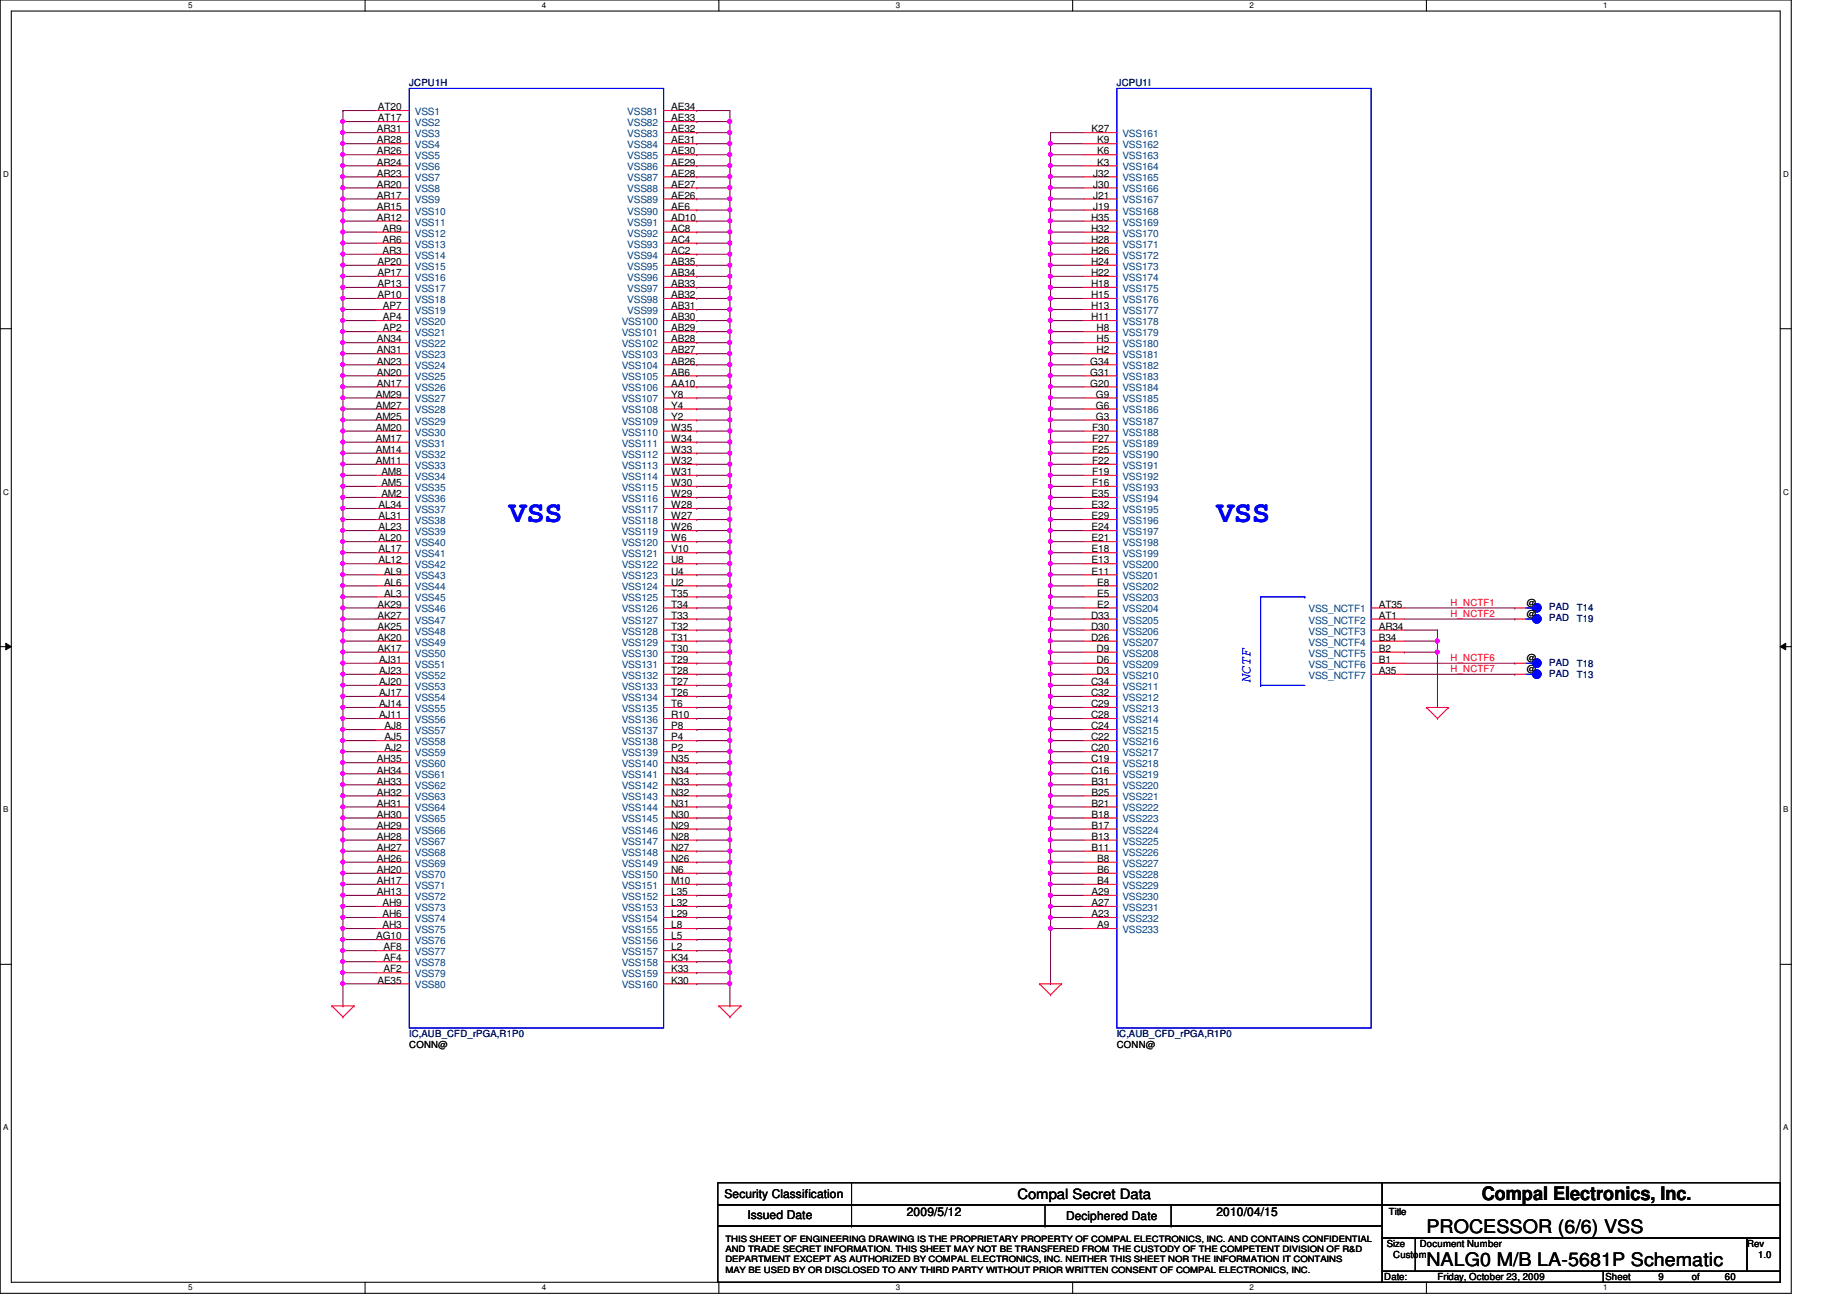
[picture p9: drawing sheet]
<svg xmlns="http://www.w3.org/2000/svg" width="297mm" height="210mm" viewBox="0 0 297 210" stroke-linecap="round" stroke-linejoin="round" font-family="sans-serif">
<defs><g id="words">
<g font-size="4.8" fill="#00f">
<text x="81.8" y="84">VSS</text>
<text x="195.6" y="84">VSS</text>
</g>
<g font-size="3">
<text x="238.3" y="193">Compal Electronics, Inc.</text>
<text x="229.4" y="203.6">NALG0 M/B LA-5681P Schematic</text>
<text x="229.4" y="198.3">PROCESSOR (6/6) VSS</text>
</g>
<text font-size="2.3" fill="#00f" x="201.1" y="109.9" transform="rotate(-90 201.1 109.9)">NCTF</text>
<text font-size="2.3" x="163.6" y="192.9">Compal Secret Data</text>
<g font-size="1.9">
<text x="116.5" y="192.7">Security Classification</text>
<text x="120.2" y="196.1">Issued Date</text>
<text x="145.8" y="195.6">2009/5/12</text>
<text x="171.4" y="196.3">Deciphered Date</text>
<text x="195.6" y="195.6">2010/04/15</text>
</g>
<g font-size="1.6">
<text x="60.8" y="17.7">AT20</text>
<text x="107.9" y="17.7">AE34</text>
<text x="60.6" y="21.3">AR31</text>
<text x="60.6" y="23.1">AR28</text>
<text x="60.8" y="19.5">AT17</text>
<text x="107.9" y="19.5">AE33</text>
<text x="107.9" y="21.3">AE32</text>
<text x="107.9" y="23.1">AE31</text>
<text x="175.6" y="21.3">K27</text>
<text x="176.4" y="23.1">K9</text>
<text x="60.6" y="24.8">AR26</text>
<text x="60.6" y="26.6">AR24</text>
<text x="60.6" y="28.4">AR23</text>
<text x="107.9" y="24.8">AE30</text>
<text x="107.9" y="26.6">AE29</text>
<text x="107.9" y="28.4">AE28</text>
<text x="175.8" y="28.4">J32</text>
<text x="176.4" y="24.8">K6</text>
<text x="176.4" y="26.6">K3</text>
<text x="60.6" y="30.2">AR20</text>
<text x="60.6" y="32">AR17</text>
<text x="60.6" y="33.7">AR15</text>
<text x="60.6" y="35.5">AR12</text>
<text x="107.9" y="30.2">AE27</text>
<text x="107.9" y="32">AE26</text>
<text x="107.9" y="33.7">AE6</text>
<text x="107.9" y="35.5">AD10</text>
<text x="175.5" y="35.5">H35</text>
<text x="175.8" y="30.2">J30</text>
<text x="175.8" y="32">J21</text>
<text x="175.8" y="33.7">J19</text>
<text x="61.5" y="37.3">AR9</text>
<text x="61.5" y="39.1">AR6</text>
<text x="61.5" y="40.9">AR3</text>
<text x="107.9" y="37.3">AC8</text>
<text x="107.9" y="39.1">AC4</text>
<text x="107.9" y="40.9">AC2</text>
<text x="175.5" y="37.3">H32</text>
<text x="175.5" y="39.1">H28</text>
<text x="175.5" y="40.9">H26</text>
<text x="60.7" y="42.6">AP20</text>
<text x="60.7" y="44.4">AP17</text>
<text x="60.7" y="46.2">AP13</text>
<text x="60.7" y="48">AP10</text>
<text x="107.9" y="42.6">AB35</text>
<text x="107.9" y="44.4">AB34</text>
<text x="107.9" y="46.2">AB33</text>
<text x="107.9" y="48">AB32</text>
<text x="175.5" y="42.6">H24</text>
<text x="175.5" y="44.4">H22</text>
<text x="175.5" y="46.2">H18</text>
<text x="175.5" y="48">H15</text>
<text x="61.6" y="49.7">AP7</text>
<text x="61.6" y="51.5">AP4</text>
<text x="61.6" y="53.3">AP2</text>
<text x="107.9" y="49.7">AB31</text>
<text x="107.9" y="51.5">AB30</text>
<text x="107.9" y="53.3">AB29</text>
<text x="175.5" y="49.7">H13</text>
<text x="175.5" y="51.5">H11</text>
<text x="176.4" y="53.3">H8</text>
<text x="60.6" y="55.1">AN34</text>
<text x="60.6" y="56.9">AN31</text>
<text x="60.6" y="58.6">AN23</text>
<text x="107.9" y="55.1">AB28</text>
<text x="107.9" y="56.9">AB27</text>
<text x="107.9" y="58.6">AB26</text>
<text x="175.3" y="58.6">G34</text>
<text x="176.4" y="55.1">H5</text>
<text x="176.4" y="56.9">H2</text>
<text x="60.4" y="64">AM29</text>
<text x="60.4" y="65.7">AM27</text>
<text x="60.6" y="60.4">AN20</text>
<text x="60.6" y="62.2">AN17</text>
<text x="107.9" y="60.4">AB6</text>
<text x="107.9" y="62.2">AA10</text>
<text x="107.9" y="64">Y8</text>
<text x="107.9" y="65.7">Y4</text>
<text x="175.3" y="60.4">G31</text>
<text x="175.3" y="62.2">G20</text>
<text x="176.2" y="64">G9</text>
<text x="176.2" y="65.7">G6</text>
<text x="60.4" y="67.5">AM25</text>
<text x="60.4" y="69.3">AM20</text>
<text x="60.4" y="71.1">AM17</text>
<text x="107.9" y="67.5">Y2</text>
<text x="107.9" y="69.3">W35</text>
<text x="107.9" y="71.1">W34</text>
<text x="175.6" y="69.3">F30</text>
<text x="175.6" y="71.1">F27</text>
<text x="176.2" y="67.5">G3</text>
<text x="60.4" y="72.9">AM14</text>
<text x="60.4" y="74.6">AM11</text>
<text x="61.3" y="76.4">AM8</text>
<text x="107.9" y="72.9">W33</text>
<text x="107.9" y="74.6">W32</text>
<text x="107.9" y="76.4">W31</text>
<text x="175.6" y="72.9">F25</text>
<text x="175.6" y="74.6">F22</text>
<text x="175.6" y="76.4">F19</text>
<text x="60.9" y="81.7">AL34</text>
<text x="60.9" y="83.5">AL31</text>
<text x="61.3" y="78.2">AM5</text>
<text x="61.3" y="80">AM2</text>
<text x="107.9" y="78.2">W30</text>
<text x="107.9" y="80">W29</text>
<text x="107.9" y="81.7">W28</text>
<text x="107.9" y="83.5">W27</text>
<text x="175.6" y="80">E35</text>
<text x="175.6" y="81.7">E32</text>
<text x="175.6" y="83.5">E29</text>
<text x="175.6" y="78.2">F16</text>
<text x="60.9" y="85.3">AL23</text>
<text x="60.9" y="87.1">AL20</text>
<text x="60.9" y="88.9">AL17</text>
<text x="107.9" y="85.3">W26</text>
<text x="107.9" y="87.1">W6</text>
<text x="107.9" y="88.9">V10</text>
<text x="175.6" y="85.3">E24</text>
<text x="175.6" y="87.1">E21</text>
<text x="175.6" y="88.9">E18</text>
<text x="60.9" y="90.6">AL12</text>
<text x="61.8" y="92.4">AL9</text>
<text x="61.8" y="94.2">AL6</text>
<text x="61.8" y="96">AL3</text>
<text x="107.9" y="90.6">U8</text>
<text x="107.9" y="92.4">U4</text>
<text x="107.9" y="94.2">U2</text>
<text x="107.9" y="96">T35</text>
<text x="175.6" y="90.6">E13</text>
<text x="175.6" y="92.4">E11</text>
<text x="176.4" y="94.2">E8</text>
<text x="176.4" y="96">E5</text>
<text x="60.7" y="97.7">AK29</text>
<text x="60.7" y="99.5">AK27</text>
<text x="60.7" y="101.3">AK25</text>
<text x="107.9" y="97.7">T34</text>
<text x="107.9" y="99.5">T33</text>
<text x="107.9" y="101.3">T32</text>
<text x="175.5" y="99.5">D33</text>
<text x="175.5" y="101.3">D30</text>
<text x="176.4" y="97.7">E2</text>
<text x="221.7" y="97.7">AT35</text>
<text x="221.7" y="99.5">AT1</text>
<text x="221.7" y="101.3">AR34</text>
<text x="245.6" y="97.5">@</text>
<text x="245.6" y="99.2">@</text>
<text x="60.7" y="103.1">AK20</text>
<text x="60.7" y="104.9">AK17</text>
<text x="61" y="106.6">AJ31</text>
<text x="107.9" y="103.1">T31</text>
<text x="107.9" y="104.9">T30</text>
<text x="107.9" y="106.6">T29</text>
<text x="175.5" y="103.1">D26</text>
<text x="176.4" y="104.9">D9</text>
<text x="176.4" y="106.6">D6</text>
<text x="221.7" y="103.1">B34</text>
<text x="221.7" y="104.9">B2</text>
<text x="221.7" y="106.6">B1</text>
<text x="245.6" y="106.3">@</text>
<text x="61" y="108.4">AJ23</text>
<text x="61" y="110.2">AJ20</text>
<text x="61" y="112">AJ17</text>
<text x="61" y="113.7">AJ14</text>
<text x="107.9" y="108.4">T28</text>
<text x="107.9" y="110.2">T27</text>
<text x="107.9" y="112">T26</text>
<text x="107.9" y="113.7">T6</text>
<text x="175.5" y="110.2">C34</text>
<text x="175.5" y="112">C32</text>
<text x="175.5" y="113.7">C29</text>
<text x="176.4" y="108.4">D3</text>
<text x="221.7" y="108.4">A35</text>
<text x="245.6" y="108.1">@</text>
<text x="61" y="115.5">AJ11</text>
<text x="61.8" y="117.3">AJ8</text>
<text x="61.8" y="119.1">AJ5</text>
<text x="107.9" y="115.5">R10</text>
<text x="107.9" y="117.3">P8</text>
<text x="107.9" y="119.1">P4</text>
<text x="175.5" y="115.5">C28</text>
<text x="175.5" y="117.3">C24</text>
<text x="175.5" y="119.1">C22</text>
<text x="60.6" y="122.6">AH35</text>
<text x="60.6" y="124.4">AH34</text>
<text x="61.8" y="120.9">AJ2</text>
<text x="107.9" y="120.9">P2</text>
<text x="107.9" y="122.6">N35</text>
<text x="107.9" y="124.4">N34</text>
<text x="175.5" y="120.9">C20</text>
<text x="175.5" y="122.6">C19</text>
<text x="175.5" y="124.4">C16</text>
<text x="60.6" y="126.2">AH33</text>
<text x="60.6" y="128">AH32</text>
<text x="60.6" y="129.8">AH31</text>
<text x="60.6" y="131.5">AH30</text>
<text x="107.9" y="126.2">N33</text>
<text x="107.9" y="128">N32</text>
<text x="107.9" y="129.8">N31</text>
<text x="107.9" y="131.5">N30</text>
<text x="175.6" y="126.2">B31</text>
<text x="175.6" y="128">B25</text>
<text x="175.6" y="129.8">B21</text>
<text x="175.6" y="131.5">B18</text>
<text x="60.6" y="133.3">AH29</text>
<text x="60.6" y="135.1">AH28</text>
<text x="60.6" y="136.9">AH27</text>
<text x="107.9" y="133.3">N29</text>
<text x="107.9" y="135.1">N28</text>
<text x="107.9" y="136.9">N27</text>
<text x="175.6" y="133.3">B17</text>
<text x="175.6" y="135.1">B13</text>
<text x="175.6" y="136.9">B11</text>
<text x="60.6" y="138.6">AH26</text>
<text x="60.6" y="140.4">AH20</text>
<text x="60.6" y="142.2">AH17</text>
<text x="60.6" y="144">AH13</text>
<text x="107.9" y="138.6">N26</text>
<text x="107.9" y="140.4">N6</text>
<text x="107.9" y="142.2">M10</text>
<text x="107.9" y="144">L35</text>
<text x="175.6" y="144">A29</text>
<text x="176.4" y="138.6">B8</text>
<text x="176.4" y="140.4">B6</text>
<text x="176.4" y="142.2">B4</text>
<text x="61.5" y="145.8">AH9</text>
<text x="61.5" y="147.5">AH6</text>
<text x="61.5" y="149.3">AH3</text>
<text x="107.9" y="145.8">L32</text>
<text x="107.9" y="147.5">L29</text>
<text x="107.9" y="149.3">L8</text>
<text x="175.6" y="145.8">A27</text>
<text x="175.6" y="147.5">A23</text>
<text x="176.4" y="149.3">A9</text>
<text x="60.5" y="151.1">AG10</text>
<text x="61.7" y="152.9">AF8</text>
<text x="61.7" y="154.6">AF4</text>
<text x="107.9" y="151.1">L5</text>
<text x="107.9" y="152.9">L2</text>
<text x="107.9" y="154.6">K34</text>
<text x="60.7" y="158.2">AE35</text>
<text x="61.7" y="156.4">AF2</text>
<text x="107.9" y="156.4">K33</text>
<text x="107.9" y="158.2">K30</text>
<text x="65.8" y="168.6">CONN@</text>
<text x="179.6" y="168.6">CONN@</text>
<text x="223.3" y="195.4">Title</text>
<text x="223" y="200.6">Size</text>
<text x="224.1" y="202.4">Custom</text>
<text x="228.3" y="200.6">Document Number</text>
<text x="281" y="200.6">Rev</text>
<text x="282.7" y="202.4">1.0</text>
<text x="222.6" y="205.9">Date:</text>
<text x="231.2" y="205.9">Friday, October 23, 2009</text>
<text x="258.2" y="205.9">Sheet</text>
<text x="266.7" y="205.9">9</text>
<text x="272.1" y="205.9">of</text>
<text x="277.4" y="205.9">60</text>
</g>
<g font-size="1.6" fill="#000080">
<text x="65.8" y="13.9">JCPU1H</text>
<text x="179.6" y="13.9">JCPU1I</text>
<text x="249.1" y="98.2">PAD</text>
<text x="249.1" y="99.9">PAD</text>
<text x="253.6" y="98.3">T14</text>
<text x="253.6" y="100.1">T19</text>
<text x="249.1" y="107.1">PAD</text>
<text x="253.6" y="107.2">T18</text>
<text x="249.1" y="108.8">PAD</text>
<text x="253.6" y="109">T13</text>
<text x="65.8" y="166.8">IC,AUB_CFD_rPGA,R1P0</text>
<text x="179.6" y="166.8">IC,AUB_CFD_rPGA,R1P0</text>
</g>
<g font-size="1.6" fill="#004080">
<text x="66.7" y="18.5">VSS1</text>
<text x="66.7" y="20.3">VSS2</text>
<text x="66.7" y="22.1">VSS3</text>
<text x="66.7" y="23.8">VSS4</text>
<text x="100.9" y="18.5">VSS81</text>
<text x="100.9" y="20.3">VSS82</text>
<text x="100.9" y="22.1">VSS83</text>
<text x="100.9" y="23.8">VSS84</text>
<text x="180.5" y="22.1">VSS161</text>
<text x="180.5" y="23.8">VSS162</text>
<text x="66.7" y="25.6">VSS5</text>
<text x="66.7" y="27.4">VSS6</text>
<text x="66.7" y="29.2">VSS7</text>
<text x="100.9" y="25.6">VSS85</text>
<text x="100.9" y="27.4">VSS86</text>
<text x="100.9" y="29.2">VSS87</text>
<text x="180.5" y="25.6">VSS163</text>
<text x="180.5" y="27.4">VSS164</text>
<text x="180.5" y="29.2">VSS165</text>
<text x="66.7" y="30.9">VSS8</text>
<text x="66.7" y="32.7">VSS9</text>
<text x="66.7" y="34.5">VSS10</text>
<text x="100.9" y="30.9">VSS88</text>
<text x="100.9" y="32.7">VSS89</text>
<text x="100.9" y="34.5">VSS90</text>
<text x="180.5" y="30.9">VSS166</text>
<text x="180.5" y="32.7">VSS167</text>
<text x="180.5" y="34.5">VSS168</text>
<text x="66.7" y="36.3">VSS11</text>
<text x="66.7" y="38.1">VSS12</text>
<text x="66.7" y="39.8">VSS13</text>
<text x="66.7" y="41.6">VSS14</text>
<text x="100.9" y="36.3">VSS91</text>
<text x="100.9" y="38.1">VSS92</text>
<text x="100.9" y="39.8">VSS93</text>
<text x="100.9" y="41.6">VSS94</text>
<text x="180.5" y="36.3">VSS169</text>
<text x="180.5" y="38.1">VSS170</text>
<text x="180.5" y="39.8">VSS171</text>
<text x="180.5" y="41.6">VSS172</text>
<text x="66.7" y="43.4">VSS15</text>
<text x="66.7" y="45.2">VSS16</text>
<text x="66.7" y="46.9">VSS17</text>
<text x="100.9" y="43.4">VSS95</text>
<text x="100.9" y="45.2">VSS96</text>
<text x="100.9" y="46.9">VSS97</text>
<text x="180.5" y="43.4">VSS173</text>
<text x="180.5" y="45.2">VSS174</text>
<text x="180.5" y="46.9">VSS175</text>
<text x="66.7" y="48.7">VSS18</text>
<text x="66.7" y="50.5">VSS19</text>
<text x="66.7" y="52.3">VSS20</text>
<text x="100" y="52.3">VSS100</text>
<text x="100.9" y="48.7">VSS98</text>
<text x="100.9" y="50.5">VSS99</text>
<text x="180.5" y="48.7">VSS176</text>
<text x="180.5" y="50.5">VSS177</text>
<text x="180.5" y="52.3">VSS178</text>
<text x="66.7" y="54.1">VSS21</text>
<text x="66.7" y="55.8">VSS22</text>
<text x="66.7" y="57.6">VSS23</text>
<text x="66.7" y="59.4">VSS24</text>
<text x="100" y="54.1">VSS101</text>
<text x="100" y="55.8">VSS102</text>
<text x="100" y="57.6">VSS103</text>
<text x="100" y="59.4">VSS104</text>
<text x="180.5" y="54.1">VSS179</text>
<text x="180.5" y="55.8">VSS180</text>
<text x="180.5" y="57.6">VSS181</text>
<text x="180.5" y="59.4">VSS182</text>
<text x="66.7" y="61.2">VSS25</text>
<text x="66.7" y="62.9">VSS26</text>
<text x="66.7" y="64.7">VSS27</text>
<text x="100" y="61.2">VSS105</text>
<text x="100" y="62.9">VSS106</text>
<text x="100" y="64.7">VSS107</text>
<text x="180.5" y="61.2">VSS183</text>
<text x="180.5" y="62.9">VSS184</text>
<text x="180.5" y="64.7">VSS185</text>
<text x="66.7" y="66.5">VSS28</text>
<text x="66.7" y="68.3">VSS29</text>
<text x="66.7" y="70.1">VSS30</text>
<text x="66.7" y="71.8">VSS31</text>
<text x="100" y="66.5">VSS108</text>
<text x="100" y="68.3">VSS109</text>
<text x="100" y="70.1">VSS110</text>
<text x="100" y="71.8">VSS111</text>
<text x="180.5" y="66.5">VSS186</text>
<text x="180.5" y="68.3">VSS187</text>
<text x="180.5" y="70.1">VSS188</text>
<text x="180.5" y="71.8">VSS189</text>
<text x="66.7" y="73.6">VSS32</text>
<text x="66.7" y="75.4">VSS33</text>
<text x="66.7" y="77.2">VSS34</text>
<text x="100" y="73.6">VSS112</text>
<text x="100" y="75.4">VSS113</text>
<text x="100" y="77.2">VSS114</text>
<text x="180.5" y="73.6">VSS190</text>
<text x="180.5" y="75.4">VSS191</text>
<text x="180.5" y="77.2">VSS192</text>
<text x="66.7" y="79">VSS35</text>
<text x="66.7" y="80.7">VSS36</text>
<text x="66.7" y="82.5">VSS37</text>
<text x="100" y="79">VSS115</text>
<text x="100" y="80.7">VSS116</text>
<text x="100" y="82.5">VSS117</text>
<text x="180.5" y="79">VSS193</text>
<text x="180.5" y="80.7">VSS194</text>
<text x="180.5" y="82.5">VSS195</text>
<text x="66.7" y="84.3">VSS38</text>
<text x="66.7" y="86.1">VSS39</text>
<text x="66.7" y="87.8">VSS40</text>
<text x="66.7" y="89.6">VSS41</text>
<text x="100" y="84.3">VSS118</text>
<text x="100" y="86.1">VSS119</text>
<text x="100" y="87.8">VSS120</text>
<text x="100" y="89.6">VSS121</text>
<text x="180.5" y="84.3">VSS196</text>
<text x="180.5" y="86.1">VSS197</text>
<text x="180.5" y="87.8">VSS198</text>
<text x="180.5" y="89.6">VSS199</text>
<text x="66.7" y="91.4">VSS42</text>
<text x="66.7" y="93.2">VSS43</text>
<text x="66.7" y="95">VSS44</text>
<text x="100" y="91.4">VSS122</text>
<text x="100" y="93.2">VSS123</text>
<text x="100" y="95">VSS124</text>
<text x="180.5" y="91.4">VSS200</text>
<text x="180.5" y="93.2">VSS201</text>
<text x="180.5" y="95">VSS202</text>
<text x="66.7" y="96.7">VSS45</text>
<text x="66.7" y="98.5">VSS46</text>
<text x="66.7" y="100.3">VSS47</text>
<text x="100" y="96.7">VSS125</text>
<text x="100" y="98.5">VSS126</text>
<text x="100" y="100.3">VSS127</text>
<text x="180.5" y="96.7">VSS203</text>
<text x="180.5" y="98.5">VSS204</text>
<text x="180.5" y="100.3">VSS205</text>
<text x="210.4" y="98.5">VSS_NCTF1</text>
<text x="210.4" y="100.3">VSS_NCTF2</text>
<text x="66.7" y="102.1">VSS48</text>
<text x="66.7" y="103.8">VSS49</text>
<text x="66.7" y="105.6">VSS50</text>
<text x="66.7" y="107.4">VSS51</text>
<text x="100" y="102.1">VSS128</text>
<text x="100" y="103.8">VSS129</text>
<text x="100" y="105.6">VSS130</text>
<text x="100" y="107.4">VSS131</text>
<text x="180.5" y="102.1">VSS206</text>
<text x="180.5" y="103.8">VSS207</text>
<text x="180.5" y="105.6">VSS208</text>
<text x="180.5" y="107.4">VSS209</text>
<text x="210.4" y="102.1">VSS_NCTF3</text>
<text x="210.4" y="103.8">VSS_NCTF4</text>
<text x="210.4" y="105.6">VSS_NCTF5</text>
<text x="210.4" y="107.4">VSS_NCTF6</text>
<text x="66.7" y="109.2">VSS52</text>
<text x="66.7" y="111">VSS53</text>
<text x="66.7" y="112.7">VSS54</text>
<text x="100" y="109.2">VSS132</text>
<text x="100" y="111">VSS133</text>
<text x="100" y="112.7">VSS134</text>
<text x="180.5" y="109.2">VSS210</text>
<text x="180.5" y="111">VSS211</text>
<text x="180.5" y="112.7">VSS212</text>
<text x="210.4" y="109.2">VSS_NCTF7</text>
<text x="66.7" y="114.5">VSS55</text>
<text x="66.7" y="116.3">VSS56</text>
<text x="66.7" y="118.1">VSS57</text>
<text x="66.7" y="119.8">VSS58</text>
<text x="100" y="114.5">VSS135</text>
<text x="100" y="116.3">VSS136</text>
<text x="100" y="118.1">VSS137</text>
<text x="100" y="119.8">VSS138</text>
<text x="180.5" y="114.5">VSS213</text>
<text x="180.5" y="116.3">VSS214</text>
<text x="180.5" y="118.1">VSS215</text>
<text x="180.5" y="119.8">VSS216</text>
<text x="66.7" y="121.6">VSS59</text>
<text x="66.7" y="123.4">VSS60</text>
<text x="66.7" y="125.2">VSS61</text>
<text x="100" y="121.6">VSS139</text>
<text x="100" y="123.4">VSS140</text>
<text x="100" y="125.2">VSS141</text>
<text x="180.5" y="121.6">VSS217</text>
<text x="180.5" y="123.4">VSS218</text>
<text x="180.5" y="125.2">VSS219</text>
<text x="66.7" y="127">VSS62</text>
<text x="66.7" y="128.7">VSS63</text>
<text x="66.7" y="130.5">VSS64</text>
<text x="100" y="127">VSS142</text>
<text x="100" y="128.7">VSS143</text>
<text x="100" y="130.5">VSS144</text>
<text x="180.5" y="127">VSS220</text>
<text x="180.5" y="128.7">VSS221</text>
<text x="180.5" y="130.5">VSS222</text>
<text x="66.7" y="132.3">VSS65</text>
<text x="66.7" y="134.1">VSS66</text>
<text x="66.7" y="135.8">VSS67</text>
<text x="66.7" y="137.6">VSS68</text>
<text x="100" y="132.3">VSS145</text>
<text x="100" y="134.1">VSS146</text>
<text x="100" y="135.8">VSS147</text>
<text x="100" y="137.6">VSS148</text>
<text x="180.5" y="132.3">VSS223</text>
<text x="180.5" y="134.1">VSS224</text>
<text x="180.5" y="135.8">VSS225</text>
<text x="180.5" y="137.6">VSS226</text>
<text x="66.7" y="139.4">VSS69</text>
<text x="66.7" y="141.2">VSS70</text>
<text x="66.7" y="143">VSS71</text>
<text x="100" y="139.4">VSS149</text>
<text x="100" y="141.2">VSS150</text>
<text x="100" y="143">VSS151</text>
<text x="180.5" y="139.4">VSS227</text>
<text x="180.5" y="141.2">VSS228</text>
<text x="180.5" y="143">VSS229</text>
<text x="66.7" y="144.7">VSS72</text>
<text x="66.7" y="146.5">VSS73</text>
<text x="66.7" y="148.3">VSS74</text>
<text x="100" y="144.7">VSS152</text>
<text x="100" y="146.5">VSS153</text>
<text x="100" y="148.3">VSS154</text>
<text x="180.5" y="144.7">VSS230</text>
<text x="180.5" y="146.5">VSS231</text>
<text x="180.5" y="148.3">VSS232</text>
<text x="66.7" y="150.1">VSS75</text>
<text x="66.7" y="151.8">VSS76</text>
<text x="66.7" y="153.6">VSS77</text>
<text x="66.7" y="155.4">VSS78</text>
<text x="100" y="150.1">VSS155</text>
<text x="100" y="151.8">VSS156</text>
<text x="100" y="153.6">VSS157</text>
<text x="100" y="155.4">VSS158</text>
<text x="180.5" y="150.1">VSS233</text>
<text x="66.7" y="157.2">VSS79</text>
<text x="66.7" y="159">VSS80</text>
<text x="100" y="157.2">VSS159</text>
<text x="100" y="159">VSS160</text>
</g>
<g font-size="1.6" fill="#f00">
<text x="233.3" y="97.5">H_NCTF1</text>
<text x="233.3" y="99.2">H_NCTF2</text>
<text x="233.3" y="106.3">H_NCTF6</text>
<text x="233.3" y="108.1">H_NCTF7</text>
</g>
<g font-size="1.4">
<text x="116.7" y="201.4">AND TRADE SECRET INFORMATION. THIS SHEET MAY NOT BE TRANSFERED FROM THE CUSTODY OF THE COMPETENT DIVISION OF R&amp;D</text>
<text x="116.7" y="203">DEPARTMENT EXCEPT AS AUTHORIZED BY COMPAL ELECTRONICS, INC. NEITHER THIS SHEET NOR THE INFORMATION IT CONTAINS</text>
<text x="116.7" y="199.7">THIS SHEET OF ENGINEERING DRAWING IS THE PROPRIETARY PROPERTY OF COMPAL ELECTRONICS, INC. AND CONTAINS CONFIDENTIAL</text>
<text x="116.7" y="204.7">MAY BE USED BY OR DISCLOSED TO ANY THIRD PARTY WITHOUT PRIOR WRITTEN CONSENT OF COMPAL ELECTRONICS, INC.</text>
</g>
<g font-size="1.3">
<text x="30.3" y="1.3">5</text>
<text x="87.2" y="1.3">4</text>
<text x="144.1" y="1.3">3</text>
<text x="201" y="1.3">2</text>
<text x="257.8" y="1.3">1</text>
<text x=".5" y="28.4">D</text>
<text x="286.8" y="28.4">D</text>
<text x=".5" y="79.5">C</text>
<text x="286.8" y="79.5">C</text>
<text x=".5" y="130.7">B</text>
<text x="286.8" y="130.7">B</text>
<text x=".5" y="181.8">A</text>
<text x="286.8" y="181.8">A</text>
<text x="30.3" y="207.6">5</text>
<text x="87.2" y="207.6">4</text>
<text x="144.1" y="207.6">3</text>
<text x="201" y="207.6">2</text>
<text x="257.8" y="207.6">1</text>
</g>
</g></defs>
<path d="M0 0h288.1v208h-288.1zM1.8 1.8h284.5v204.4h-284.5z" fill="none" stroke="#000" stroke-width=".17"/>
<g fill="#fff">
<path d="M30.3 .2h.6v1.4h-.6z"/>
<path d="M30.3 206.4h.6v1.4h-.6z"/>
</g>
<path d="M58.7 0v1.8M58.7 206.2v1.8" fill="none" stroke="#000" stroke-width=".17"/>
<g fill="#fff">
<path d="M87.2 .2h.6v1.4h-.6z"/>
<path d="M87.2 206.4h.6v1.4h-.6z"/>
</g>
<path d="M115.6 0v1.8M115.6 206.2v1.8" fill="none" stroke="#000" stroke-width=".17"/>
<g fill="#fff">
<path d="M144.1 .2h.6v1.4h-.6z"/>
<path d="M144.1 206.4h.6v1.4h-.6z"/>
</g>
<path d="M172.5 0v1.8M172.5 206.2v1.8" fill="none" stroke="#000" stroke-width=".17"/>
<g fill="#fff">
<path d="M201 .2h.6v1.4h-.6z"/>
<path d="M201 206.4h.6v1.4h-.6z"/>
</g>
<path d="M229.4 0v1.8M229.4 206.2v1.8" fill="none" stroke="#000" stroke-width=".17"/>
<g fill="#fff">
<path d="M257.8 .2h.7v1.4h-.7z"/>
<path d="M257.8 206.4h.7v1.4h-.7z"/>
<path d="M.5 27.3h.9v1.4h-.9z"/>
<path d="M286.8 27.3h.9v1.4h-.9z"/>
<path d="M.5 78.4h.9v1.4h-.9z"/>
<path d="M286.8 78.4h.9v1.4h-.9z"/>
</g>
<path d="M0 52.9h1.8M286.3 52.9h1.8" fill="none" stroke="#000" stroke-width=".17"/>
<g fill="#fff">
<path d="M.5 129.5h.8v1.4h-.8z"/>
<path d="M286.8 129.5h.8v1.4h-.8z"/>
</g>
<path d="M0 104h1.8M286.3 104h1.8" fill="none" stroke="#000" stroke-width=".17"/>
<path d="M.9 103.5l.9 .5-.9 .5zM286.3 104l.9-.5v1z" fill="#000"/>
<path d="M.9 103.5l.9 .5-.9 .5zM286.3 104l.9-.5v1z" fill="none" stroke="#000" stroke-width=".16"/>
<g fill="#fff">
<path d="M.5 180.6h.8v1.4h-.8z"/>
<path d="M286.8 180.6h.8v1.4h-.8z"/>
</g>
<path d="M0 155.1h1.8M286.3 155.1h1.8" fill="none" stroke="#000" stroke-width=".17"/>
<path d="M55.2 76.5h.1M55.2 76.5h5.3" fill="none" stroke="#800040" stroke-width=".17"/>
<circle cx="55.1" cy="76.4" r=".32" fill="#f0f"/>
<circle cx="55.1" cy="76.4" r=".32" fill="none" stroke="#f0f" stroke-width=".17"/>
<path d="M55.2 74.7h.1M55.2 74.7h5.3" fill="none" stroke="#800040" stroke-width=".17"/>
<circle cx="55.1" cy="74.6" r=".32" fill="#f0f"/>
<circle cx="55.1" cy="74.6" r=".32" fill="none" stroke="#f0f" stroke-width=".17"/>
<path d="M55.2 69.3h.1M55.2 69.3h5.3" fill="none" stroke="#800040" stroke-width=".17"/>
<circle cx="55.1" cy="69.3" r=".32" fill="#f0f"/>
<circle cx="55.1" cy="69.3" r=".32" fill="none" stroke="#f0f" stroke-width=".17"/>
<path d="M55.2 67.6h.1M55.2 72.9h.1M55.2 67.6h5.3M55.2 72.9h5.3" fill="none" stroke="#800040" stroke-width=".17"/>
<circle cx="55.1" cy="72.9" r=".32" fill="#f0f"/>
<circle cx="55.1" cy="72.9" r=".32" fill="none" stroke="#f0f" stroke-width=".17"/>
<path d="M55.2 71.1h.1M55.2 71.1h5.3" fill="none" stroke="#800040" stroke-width=".17"/>
<circle cx="55.1" cy="71.1" r=".32" fill="#f0f"/>
<circle cx="55.1" cy="71.1" r=".32" fill="none" stroke="#f0f" stroke-width=".17"/>
<path d="M55.2 62.2h.1M55.2 60.5h.1M55.2 62.2h5.3M55.2 60.5h5.3" fill="none" stroke="#800040" stroke-width=".17"/>
<circle cx="55.1" cy="60.4" r=".32" fill="#f0f"/>
<circle cx="55.1" cy="60.4" r=".32" fill="none" stroke="#f0f" stroke-width=".17"/>
<path d="M55.2 65.8h.1M55.2 65.8h5.3" fill="none" stroke="#800040" stroke-width=".17"/>
<circle cx="55.1" cy="65.8" r=".32" fill="#f0f"/>
<circle cx="55.1" cy="65.8" r=".32" fill="none" stroke="#f0f" stroke-width=".17"/>
<path d="M55.2 55.1h.1M55.2 53.3h.1M55.2 58.7h.1M55.2 55.1h5.3M55.2 53.3h5.3M55.2 58.7h5.3M55.2 64h.1M55.2 64h5.3" fill="none" stroke="#800040" stroke-width=".17"/>
<circle cx="55.1" cy="58.6" r=".32" fill="#f0f"/>
<circle cx="55.1" cy="58.6" r=".32" fill="none" stroke="#f0f" stroke-width=".17"/>
<path d="M55.2 56.9h.1M55.2 56.9h5.3" fill="none" stroke="#800040" stroke-width=".17"/>
<circle cx="55.1" cy="56.9" r=".32" fill="#f0f"/>
<circle cx="55.1" cy="56.9" r=".32" fill="none" stroke="#f0f" stroke-width=".17"/>
<path d="M55.2 48h.1M55.2 48h5.3" fill="none" stroke="#800040" stroke-width=".17"/>
<circle cx="55.1" cy="48" r=".32" fill="#f0f"/>
<circle cx="55.1" cy="48" r=".32" fill="none" stroke="#f0f" stroke-width=".17"/>
<path d="M55.2 46.2h.1M55.2 46.2h5.3" fill="none" stroke="#800040" stroke-width=".17"/>
<circle cx="55.1" cy="46.2" r=".32" fill="#f0f"/>
<circle cx="55.1" cy="46.2" r=".32" fill="none" stroke="#f0f" stroke-width=".17"/>
<path d="M55.2 39.1h.1M55.2 39.1h5.3M55.2 40.9h.1M55.2 44.4h.1M55.2 42.7h.1M55.2 40.9h5.3M55.2 44.4h5.3M55.2 42.7h5.3" fill="none" stroke="#800040" stroke-width=".17"/>
<circle cx="55.1" cy="42.6" r=".32" fill="#f0f"/>
<circle cx="55.1" cy="42.6" r=".32" fill="none" stroke="#f0f" stroke-width=".17"/>
<path d="M55.2 33.8h.1M55.2 32h.1M55.2 33.8h5.3M55.2 32h5.3" fill="none" stroke="#800040" stroke-width=".17"/>
<circle cx="55.1" cy="32" r=".32" fill="#f0f"/>
<circle cx="55.1" cy="32" r=".32" fill="none" stroke="#f0f" stroke-width=".17"/>
<path d="M55.2 37.3h.1M55.2 37.3h5.3" fill="none" stroke="#800040" stroke-width=".17"/>
<circle cx="55.1" cy="37.3" r=".32" fill="#f0f"/>
<circle cx="55.1" cy="37.3" r=".32" fill="none" stroke="#f0f" stroke-width=".17"/>
<path d="M55.2 35.6h.1M55.2 26.7h.1M55.2 24.9h.1M55.2 35.6h5.3M55.2 26.7h5.3M55.2 24.9h5.3" fill="none" stroke="#800040" stroke-width=".17"/>
<circle cx="55.1" cy="24.9" r=".32" fill="#f0f"/>
<circle cx="55.1" cy="24.9" r=".32" fill="none" stroke="#f0f" stroke-width=".17"/>
<path d="M55.2 30.2h.1M55.2 28.4h.1M55.2 30.2h5.3M55.2 28.4h5.3M55.2 51.6h.1M55.2 51.6h5.3" fill="none" stroke="#800040" stroke-width=".17"/>
<circle cx="55.1" cy="51.5" r=".32" fill="#f0f"/>
<circle cx="55.1" cy="51.5" r=".32" fill="none" stroke="#f0f" stroke-width=".17"/>
<path d="M55.2 49.8h.1M55.2 49.8h5.3" fill="none" stroke="#800040" stroke-width=".17"/>
<circle cx="55.1" cy="49.8" r=".32" fill="#f0f"/>
<circle cx="55.1" cy="49.8" r=".32" fill="none" stroke="#f0f" stroke-width=".17"/>
<path d="M55.2 19.6h.1M55.2 19.6h5.3" fill="none" stroke="#800040" stroke-width=".17"/>
<circle cx="55.1" cy="19.5" r=".32" fill="#f0f"/>
<circle cx="55.1" cy="19.5" r=".32" fill="none" stroke="#f0f" stroke-width=".17"/>
<path d="M55.2 23.1h.1M55.2 23.1h5.3" fill="none" stroke="#800040" stroke-width=".17"/>
<circle cx="55.1" cy="23.1" r=".32" fill="#f0f"/>
<circle cx="55.1" cy="23.1" r=".32" fill="none" stroke="#f0f" stroke-width=".17"/>
<path d="M55.2 17.8h.1M55.2 17.8h5.3M55.2 21.3h.1M55.2 21.3h5.3M55.2 78.2h.1M55.2 78.2h5.3M55.2 80h.1M55.2 80h5.3M55.2 138.7h.1M55.2 138.7h5.3M55.2 140.5h.1M55.2 140.5h5.3" fill="none" stroke="#800040" stroke-width=".17"/>
<circle cx="55.1" cy="138.7" r=".32" fill="#f0f"/>
<circle cx="55.1" cy="138.7" r=".32" fill="none" stroke="#f0f" stroke-width=".17"/>
<path d="M55.2 133.3h.1M55.2 131.6h.1M55.2 136.9h.1M55.2 133.3h5.3M55.2 131.6h5.3M55.2 136.9h5.3" fill="none" stroke="#800040" stroke-width=".17"/>
<circle cx="55.1" cy="136.9" r=".32" fill="#f0f"/>
<circle cx="55.1" cy="136.9" r=".32" fill="none" stroke="#f0f" stroke-width=".17"/>
<path d="M55.2 135.1h.1M55.2 126.2h.1M55.2 135.1h5.3M55.2 126.2h5.3" fill="none" stroke="#800040" stroke-width=".17"/>
<circle cx="55.1" cy="126.2" r=".32" fill="#f0f"/>
<circle cx="55.1" cy="126.2" r=".32" fill="none" stroke="#f0f" stroke-width=".17"/>
<path d="M55.2 124.5h.1M55.2 124.5h5.3" fill="none" stroke="#800040" stroke-width=".17"/>
<circle cx="55.1" cy="124.4" r=".32" fill="#f0f"/>
<circle cx="55.1" cy="124.4" r=".32" fill="none" stroke="#f0f" stroke-width=".17"/>
<path d="M55.2 119.1h.1M55.2 119.1h5.3M55.2 129.8h.1M55.2 128h.1M55.2 129.8h5.3M55.2 128h5.3" fill="none" stroke="#800040" stroke-width=".17"/>
<circle cx="55.1" cy="119.1" r=".32" fill="#f0f"/>
<circle cx="55.1" cy="119.1" r=".32" fill="none" stroke="#f0f" stroke-width=".17"/>
<path d="M55.2 117.3h.1M55.2 117.3h5.3M55.2 122.7h.1M55.2 122.7h5.3" fill="none" stroke="#800040" stroke-width=".17"/>
<circle cx="55.1" cy="122.7" r=".32" fill="#f0f"/>
<circle cx="55.1" cy="122.7" r=".32" fill="none" stroke="#f0f" stroke-width=".17"/>
<path d="M55.2 112h.1M55.2 112h5.3M55.2 120.9h.1M55.2 120.9h5.3" fill="none" stroke="#800040" stroke-width=".17"/>
<circle cx="55.1" cy="112" r=".32" fill="#f0f"/>
<circle cx="55.1" cy="112" r=".32" fill="none" stroke="#f0f" stroke-width=".17"/>
<path d="M55.2 110.2h.1M55.2 104.9h.1M55.2 103.1h.1M55.2 110.2h5.3M55.2 104.9h5.3M55.2 103.1h5.3" fill="none" stroke="#800040" stroke-width=".17"/>
<circle cx="55.1" cy="103.1" r=".32" fill="#f0f"/>
<circle cx="55.1" cy="103.1" r=".32" fill="none" stroke="#f0f" stroke-width=".17"/>
<path d="M55.2 108.5h.1M55.2 108.5h5.3" fill="none" stroke="#800040" stroke-width=".17"/>
<circle cx="55.1" cy="108.4" r=".32" fill="#f0f"/>
<circle cx="55.1" cy="108.4" r=".32" fill="none" stroke="#f0f" stroke-width=".17"/>
<path d="M55.2 97.8h.1M55.2 97.8h5.3M55.2 106.7h.1M55.2 106.7h5.3" fill="none" stroke="#800040" stroke-width=".17"/>
<circle cx="55.1" cy="97.8" r=".32" fill="#f0f"/>
<circle cx="55.1" cy="97.8" r=".32" fill="none" stroke="#f0f" stroke-width=".17"/>
<path d="M55.2 96h.1M55.2 96h5.3" fill="none" stroke="#800040" stroke-width=".17"/>
<circle cx="55.1" cy="96" r=".32" fill="#f0f"/>
<circle cx="55.1" cy="96" r=".32" fill="none" stroke="#f0f" stroke-width=".17"/>
<path d="M55.2 101.3h.1M55.2 101.3h5.3" fill="none" stroke="#800040" stroke-width=".17"/>
<circle cx="55.1" cy="101.3" r=".32" fill="#f0f"/>
<circle cx="55.1" cy="101.3" r=".32" fill="none" stroke="#f0f" stroke-width=".17"/>
<path d="M55.2 99.6h.1M55.2 99.6h5.3" fill="none" stroke="#800040" stroke-width=".17"/>
<circle cx="55.1" cy="99.5" r=".32" fill="#f0f"/>
<circle cx="55.1" cy="99.5" r=".32" fill="none" stroke="#f0f" stroke-width=".17"/>
<path d="M55.2 90.7h.1M55.2 90.7h5.3" fill="none" stroke="#800040" stroke-width=".17"/>
<circle cx="55.1" cy="90.7" r=".32" fill="#f0f"/>
<circle cx="55.1" cy="90.7" r=".32" fill="none" stroke="#f0f" stroke-width=".17"/>
<path d="M55.2 88.9h.1M55.2 94.2h.1M55.2 88.9h5.3M55.2 94.2h5.3" fill="none" stroke="#800040" stroke-width=".17"/>
<circle cx="55.1" cy="94.2" r=".32" fill="#f0f"/>
<circle cx="55.1" cy="94.2" r=".32" fill="none" stroke="#f0f" stroke-width=".17"/>
<path d="M55.2 92.5h.1M55.2 92.5h5.3M55.2 115.6h.1M55.2 115.6h5.3" fill="none" stroke="#800040" stroke-width=".17"/>
<circle cx="55.1" cy="115.5" r=".32" fill="#f0f"/>
<circle cx="55.1" cy="115.5" r=".32" fill="none" stroke="#f0f" stroke-width=".17"/>
<path d="M55.2 113.8h.1M55.2 113.8h5.3" fill="none" stroke="#800040" stroke-width=".17"/>
<circle cx="55.1" cy="113.8" r=".32" fill="#f0f"/>
<circle cx="55.1" cy="113.8" r=".32" fill="none" stroke="#f0f" stroke-width=".17"/>
<path d="M55.2 83.6h.1M55.2 83.6h5.3" fill="none" stroke="#800040" stroke-width=".17"/>
<circle cx="55.1" cy="83.5" r=".32" fill="#f0f"/>
<circle cx="55.1" cy="83.5" r=".32" fill="none" stroke="#f0f" stroke-width=".17"/>
<path d="M55.2 87.1h.1M55.2 85.3h.1M55.2 81.8h.1M55.2 87.1h5.3M55.2 85.3h5.3M55.2 81.8h5.3M55.2 144h.1M55.2 144h5.3" fill="none" stroke="#800040" stroke-width=".17"/>
<circle cx="55.1" cy="81.8" r=".32" fill="#f0f"/>
<circle cx="55.1" cy="81.8" r=".32" fill="none" stroke="#f0f" stroke-width=".17"/>
<g fill="none" stroke="#800040" stroke-width=".17">
<path d="M112.1 76.5h.1M112.1 74.7h.1M112.1 69.3h.1M112.1 67.6h.1M112.1 72.9h.1M112.1 71.1h.1M112.1 62.2h.1M112.1 76.5h5.3M112.1 74.7h5.3M112.1 69.3h5.3M112.1 67.6h5.3M112.1 72.9h5.3"/>
<path d="M112.1 71.1h5.3M112.1 62.2h5.3M55.2 142.2h.1M55.2 142.2h5.3"/>
</g>
<circle cx="117.4" cy="62.2" r=".32" fill="#f0f"/>
<circle cx="117.4" cy="62.2" r=".32" fill="none" stroke="#f0f" stroke-width=".17"/>
<path d="M112.1 55.1h.1M112.1 53.3h.1M112.1 58.7h.1M112.1 55.1h5.3M112.1 53.3h5.3M112.1 58.7h5.3M112.1 60.5h.1M112.1 65.8h.1M112.1 64h.1M112.1 60.5h5.3M112.1 65.8h5.3M112.1 64h5.3" fill="none" stroke="#800040" stroke-width=".17"/>
<circle cx="117.4" cy="58.6" r=".32" fill="#f0f"/>
<circle cx="117.4" cy="58.6" r=".32" fill="none" stroke="#f0f" stroke-width=".17"/>
<g fill="none" stroke="#800040" stroke-width=".17">
<path d="M112.1 39.1h.1M112.1 39.1h5.3M112.1 56.9h.1M112.1 48h.1M112.1 46.2h.1M112.1 40.9h.1M112.1 44.4h.1M112.1 42.7h.1M112.1 56.9h5.3M112.1 48h5.3M112.1 46.2h5.3M112.1 40.9h5.3"/>
<path d="M112.1 44.4h5.3M112.1 42.7h5.3"/>
</g>
<circle cx="117.4" cy="42.6" r=".32" fill="#f0f"/>
<circle cx="117.4" cy="42.6" r=".32" fill="none" stroke="#f0f" stroke-width=".17"/>
<g fill="none" stroke="#800040" stroke-width=".17">
<path d="M112.1 33.8h.1M112.1 32h.1M112.1 37.3h.1M112.1 35.6h.1M112.1 26.7h.1M112.1 24.9h.1M112.1 30.2h.1M112.1 28.4h.1M112.1 33.8h5.3M112.1 32h5.3M112.1 37.3h5.3M112.1 35.6h5.3"/>
<path d="M112.1 26.7h5.3M112.1 24.9h5.3M112.1 30.2h5.3M112.1 28.4h5.3M112.1 51.6h.1M112.1 51.6h5.3"/>
</g>
<circle cx="117.4" cy="51.5" r=".32" fill="#f0f"/>
<circle cx="117.4" cy="51.5" r=".32" fill="none" stroke="#f0f" stroke-width=".17"/>
<path d="M112.1 19.6h.1M112.1 19.6h5.3M112.1 23.1h.1M112.1 23.1h5.3M112.1 49.8h.1M112.1 49.8h5.3" fill="none" stroke="#800040" stroke-width=".17"/>
<circle cx="117.4" cy="23.1" r=".32" fill="#f0f"/>
<circle cx="117.4" cy="23.1" r=".32" fill="none" stroke="#f0f" stroke-width=".17"/>
<path d="M112.1 17.8h.1M112.1 17.8h5.3M112.1 21.3h.1M112.1 21.3h5.3M112.1 78.2h.1M112.1 78.2h5.3M112.1 80h.1M112.1 80h5.3M112.1 140.5h.1M112.1 140.5h5.3" fill="none" stroke="#800040" stroke-width=".17"/>
<circle cx="117.4" cy="140.4" r=".32" fill="#f0f"/>
<circle cx="117.4" cy="140.4" r=".32" fill="none" stroke="#f0f" stroke-width=".17"/>
<path d="M112.1 138.7h.1M112.1 138.7h5.3" fill="none" stroke="#800040" stroke-width=".17"/>
<circle cx="117.4" cy="138.7" r=".32" fill="#f0f"/>
<circle cx="117.4" cy="138.7" r=".32" fill="none" stroke="#f0f" stroke-width=".17"/>
<path d="M112.1 133.3h.1M112.1 131.6h.1M112.1 136.9h.1M112.1 133.3h5.3M112.1 131.6h5.3M112.1 136.9h5.3" fill="none" stroke="#800040" stroke-width=".17"/>
<circle cx="117.4" cy="136.9" r=".32" fill="#f0f"/>
<circle cx="117.4" cy="136.9" r=".32" fill="none" stroke="#f0f" stroke-width=".17"/>
<path d="M112.1 135.1h.1M112.1 135.1h5.3" fill="none" stroke="#800040" stroke-width=".17"/>
<circle cx="117.4" cy="135.1" r=".32" fill="#f0f"/>
<circle cx="117.4" cy="135.1" r=".32" fill="none" stroke="#f0f" stroke-width=".17"/>
<g fill="none" stroke="#800040" stroke-width=".17">
<path d="M112.1 119.1h.1M112.1 117.3h.1M112.1 119.1h5.3M112.1 117.3h5.3M112.1 126.2h.1M112.1 124.5h.1M112.1 129.8h.1M112.1 128h.1M112.1 122.7h.1M112.1 120.9h.1M112.1 126.2h5.3M112.1 124.5h5.3"/>
<path d="M112.1 129.8h5.3M112.1 128h5.3M112.1 122.7h5.3M112.1 120.9h5.3"/>
</g>
<circle cx="117.4" cy="120.9" r=".32" fill="#f0f"/>
<circle cx="117.4" cy="120.9" r=".32" fill="none" stroke="#f0f" stroke-width=".17"/>
<path d="M112.1 112h.1M112.1 110.2h.1M112.1 112h5.3M112.1 110.2h5.3" fill="none" stroke="#800040" stroke-width=".17"/>
<circle cx="117.4" cy="110.2" r=".32" fill="#f0f"/>
<circle cx="117.4" cy="110.2" r=".32" fill="none" stroke="#f0f" stroke-width=".17"/>
<g fill="none" stroke="#800040" stroke-width=".17">
<path d="M112.1 97.8h.1M112.1 96h.1M112.1 99.6h.1M112.1 97.8h5.3M112.1 96h5.3M112.1 99.6h5.3M112.1 104.9h.1M112.1 103.1h.1M112.1 108.5h.1M112.1 106.7h.1M112.1 101.3h.1M112.1 104.9h5.3"/>
<path d="M112.1 103.1h5.3M112.1 108.5h5.3M112.1 106.7h5.3M112.1 101.3h5.3"/>
</g>
<circle cx="117.4" cy="99.5" r=".32" fill="#f0f"/>
<circle cx="117.4" cy="99.5" r=".32" fill="none" stroke="#f0f" stroke-width=".17"/>
<path d="M112.1 90.7h.1M112.1 88.9h.1M112.1 94.2h.1M112.1 92.5h.1M112.1 90.7h5.3M112.1 88.9h5.3M112.1 94.2h5.3M112.1 92.5h5.3M112.1 115.6h.1M112.1 113.8h.1M112.1 115.6h5.3M112.1 113.8h5.3" fill="none" stroke="#800040" stroke-width=".17"/>
<circle cx="117.4" cy="113.8" r=".32" fill="#f0f"/>
<circle cx="117.4" cy="113.8" r=".32" fill="none" stroke="#f0f" stroke-width=".17"/>
<path d="M112.1 83.6h.1M112.1 87.1h.1M112.1 85.3h.1M112.1 81.8h.1M112.1 83.6h5.3M112.1 87.1h5.3M112.1 85.3h5.3M112.1 81.8h5.3M112.1 144h.1M112.1 144h5.3" fill="none" stroke="#800040" stroke-width=".17"/>
<circle cx="117.4" cy="81.8" r=".32" fill="#f0f"/>
<circle cx="117.4" cy="81.8" r=".32" fill="none" stroke="#f0f" stroke-width=".17"/>
<path d="M168.9 78.2h.1M168.9 72.9h.1M168.9 78.2h5.4M168.9 72.9h5.4M168.9 80h.1M168.9 80h5.4M112.1 142.2h.1M112.1 142.2h5.3" fill="none" stroke="#800040" stroke-width=".17"/>
<circle cx="168.9" cy="72.9" r=".32" fill="#f0f"/>
<circle cx="168.9" cy="72.9" r=".32" fill="none" stroke="#f0f" stroke-width=".17"/>
<g fill="none" stroke="#800040" stroke-width=".17">
<path d="M168.9 37.3h.1M168.9 35.6h.1M168.9 39.1h.1M168.9 30.2h.1M168.9 37.3h5.4M168.9 35.6h5.4M168.9 39.1h5.4M168.9 30.2h5.4M168.9 58.7h.1M168.9 56.9h.1M168.9 51.6h.1M168.9 49.8h.1"/>
<path d="M168.9 44.4h.1M168.9 42.7h.1M168.9 48h.1M168.9 46.2h.1M168.9 40.9h.1M168.9 58.7h5.4M168.9 56.9h5.4M168.9 51.6h5.4M168.9 49.8h5.4M168.9 44.4h5.4M168.9 42.7h5.4M168.9 48h5.4"/>
<path d="M168.9 46.2h5.4M168.9 40.9h5.4M168.9 71.1h.1M168.9 76.5h.1M168.9 74.7h.1M168.9 65.8h.1M168.9 64h.1M168.9 69.3h.1M168.9 67.6h.1M168.9 62.2h.1M168.9 60.5h.1M168.9 71.1h5.4"/>
<path d="M168.9 76.5h5.4M168.9 74.7h5.4M168.9 65.8h5.4M168.9 64h5.4M168.9 69.3h5.4M168.9 67.6h5.4M168.9 62.2h5.4M168.9 60.5h5.4"/>
</g>
<circle cx="168.9" cy="30.2" r=".32" fill="#f0f"/>
<circle cx="168.9" cy="30.2" r=".32" fill="none" stroke="#f0f" stroke-width=".17"/>
<path d="M168.9 28.4h.1M168.9 33.8h.1M168.9 32h.1M168.9 28.4h5.4M168.9 33.8h5.4M168.9 32h5.4" fill="none" stroke="#800040" stroke-width=".17"/>
<circle cx="168.9" cy="32" r=".32" fill="#f0f"/>
<circle cx="168.9" cy="32" r=".32" fill="none" stroke="#f0f" stroke-width=".17"/>
<path d="M168.9 23.1h.1M168.9 26.7h.1M168.9 24.9h.1M168.9 23.1h5.4M168.9 26.7h5.4M168.9 24.9h5.4M168.9 55.1h.1M168.9 53.3h.1M168.9 55.1h5.4M168.9 53.3h5.4M168.9 83.6h.1M168.9 83.6h5.4" fill="none" stroke="#800040" stroke-width=".17"/>
<circle cx="168.9" cy="83.5" r=".32" fill="#f0f"/>
<circle cx="168.9" cy="83.5" r=".32" fill="none" stroke="#f0f" stroke-width=".17"/>
<g fill="none" stroke="#800040" stroke-width=".17">
<path d="M168.9 21.3h.1M168.9 21.3h5.4M168.9 81.8h.1M168.9 81.8h5.4M168.9 136.9h.1M168.9 135.1h.1M168.9 138.7h.1M168.9 129.8h.1M168.9 128h.1M168.9 136.9h5.4M168.9 135.1h5.4M168.9 138.7h5.4"/>
<path d="M168.9 129.8h5.4M168.9 128h5.4M168.9 144h.1M168.9 142.2h.1M168.9 140.5h.1M168.9 144h5.4M168.9 142.2h5.4M168.9 140.5h5.4"/>
</g>
<circle cx="168.9" cy="128" r=".32" fill="#f0f"/>
<circle cx="168.9" cy="128" r=".32" fill="none" stroke="#f0f" stroke-width=".17"/>
<path d="M168.9 133.3h.1M168.9 131.6h.1M168.9 122.7h.1M168.9 133.3h5.4M168.9 131.6h5.4M168.9 122.7h5.4" fill="none" stroke="#800040" stroke-width=".17"/>
<circle cx="168.9" cy="122.7" r=".32" fill="#f0f"/>
<circle cx="168.9" cy="122.7" r=".32" fill="none" stroke="#f0f" stroke-width=".17"/>
<path d="M168.9 120.9h.1M168.9 120.9h5.4" fill="none" stroke="#800040" stroke-width=".17"/>
<circle cx="168.9" cy="120.9" r=".32" fill="#f0f"/>
<circle cx="168.9" cy="120.9" r=".32" fill="none" stroke="#f0f" stroke-width=".17"/>
<path d="M168.9 126.2h.1M168.9 126.2h5.4" fill="none" stroke="#800040" stroke-width=".17"/>
<circle cx="168.9" cy="126.2" r=".32" fill="#f0f"/>
<circle cx="168.9" cy="126.2" r=".32" fill="none" stroke="#f0f" stroke-width=".17"/>
<path d="M168.9 124.5h.1M168.9 124.5h5.4" fill="none" stroke="#800040" stroke-width=".17"/>
<circle cx="168.9" cy="124.4" r=".32" fill="#f0f"/>
<circle cx="168.9" cy="124.4" r=".32" fill="none" stroke="#f0f" stroke-width=".17"/>
<g fill="none" stroke="#800040" stroke-width=".17">
<path d="M168.9 99.6h.1M168.9 99.6h5.4M168.9 115.6h.1M168.9 113.8h.1M168.9 108.5h.1M168.9 106.7h.1M168.9 112h.1M168.9 110.2h.1M168.9 101.3h.1M168.9 115.6h5.4M168.9 113.8h5.4M168.9 108.5h5.4"/>
<path d="M168.9 106.7h5.4M168.9 112h5.4M168.9 110.2h5.4M168.9 101.3h5.4"/>
</g>
<circle cx="168.9" cy="99.5" r=".32" fill="#f0f"/>
<circle cx="168.9" cy="99.5" r=".32" fill="none" stroke="#f0f" stroke-width=".17"/>
<g fill="none" stroke="#800040" stroke-width=".17">
<path d="M168.9 94.2h.1M168.9 92.5h.1M168.9 97.8h.1M168.9 96h.1M168.9 87.1h.1M168.9 90.7h.1M168.9 88.9h.1M168.9 94.2h5.4M168.9 92.5h5.4M168.9 97.8h5.4M168.9 96h5.4M168.9 87.1h5.4"/>
<path d="M168.9 90.7h5.4M168.9 88.9h5.4M168.9 104.9h.1M168.9 103.1h.1M168.9 119.1h.1M168.9 117.3h.1M168.9 104.9h5.4M168.9 103.1h5.4M168.9 119.1h5.4M168.9 117.3h5.4"/>
</g>
<circle cx="168.9" cy="88.9" r=".32" fill="#f0f"/>
<circle cx="168.9" cy="88.9" r=".32" fill="none" stroke="#f0f" stroke-width=".17"/>
<path d="M168.9 85.3h.1M168.9 85.3h5.4M168.9 147.6h.1M168.9 147.6h5.4" fill="none" stroke="#800040" stroke-width=".17"/>
<circle cx="168.9" cy="85.3" r=".32" fill="#f0f"/>
<circle cx="168.9" cy="85.3" r=".32" fill="none" stroke="#f0f" stroke-width=".17"/>
<g fill="none" stroke="#800040" stroke-width=".17">
<path d="M55.2 152.9h.1M55.2 151.1h.1M55.2 152.9h5.3M55.2 151.1h5.3M112.1 152.9h.1M112.1 151.1h.1M112.1 145.8h.1M112.1 149.4h.1M112.1 147.6h.1M112.1 156.5h.1M112.1 154.7h.1M112.1 145.8h5.3"/>
<path d="M112.1 149.4h5.3M112.1 152.9h5.3M112.1 151.1h5.3M112.1 147.6h5.3M112.1 156.5h5.3M112.1 154.7h5.3M168.9 145.8h.1M168.9 149.4h.1M168.9 145.8h5.4M168.9 149.4h5.4"/>
</g>
<circle cx="55.1" cy="151.1" r=".32" fill="#f0f"/>
<circle cx="55.1" cy="151.1" r=".32" fill="none" stroke="#f0f" stroke-width=".17"/>
<path d="M55.2 145.8h.1M55.2 149.4h.1M55.2 145.8h5.3M55.2 149.4h5.3" fill="none" stroke="#800040" stroke-width=".17"/>
<circle cx="55.1" cy="149.3" r=".32" fill="#f0f"/>
<circle cx="55.1" cy="149.3" r=".32" fill="none" stroke="#f0f" stroke-width=".17"/>
<path d="M55.2 147.6h.1M55.2 147.6h5.3" fill="none" stroke="#800040" stroke-width=".17"/>
<circle cx="55.1" cy="147.5" r=".32" fill="#f0f"/>
<circle cx="55.1" cy="147.5" r=".32" fill="none" stroke="#f0f" stroke-width=".17"/>
<path d="M117.4 19.6h.1M117.4 17.8v1.8M55.2 156.5h.1M55.2 154.7h.1M55.2 158.2h.1M55.2 156.5h5.3M55.2 154.7h5.3M55.2 158.2h5.3M112.1 158.2h.1M112.1 158.2h5.3" fill="none" stroke="#800040" stroke-width=".17"/>
<circle cx="117.4" cy="19.5" r=".32" fill="#f0f"/>
<circle cx="117.4" cy="19.5" r=".32" fill="none" stroke="#f0f" stroke-width=".17"/>
<path d="M117.4 87.1h.1M117.4 85.3v1.8M117.4 110.2h.1M117.4 108.5v1.7" fill="none" stroke="#800040" stroke-width=".17"/>
<circle cx="117.4" cy="87.1" r=".32" fill="#f0f"/>
<circle cx="117.4" cy="87.1" r=".32" fill="none" stroke="#f0f" stroke-width=".17"/>
<path d="M117.4 88.9h.1M117.4 87.1v1.8" fill="none" stroke="#800040" stroke-width=".17"/>
<circle cx="117.4" cy="88.9" r=".32" fill="#f0f"/>
<circle cx="117.4" cy="88.9" r=".32" fill="none" stroke="#f0f" stroke-width=".17"/>
<path d="M117.4 97.8h.1M117.4 96v1.8" fill="none" stroke="#800040" stroke-width=".17"/>
<circle cx="117.4" cy="97.8" r=".32" fill="#f0f"/>
<circle cx="117.4" cy="97.8" r=".32" fill="none" stroke="#f0f" stroke-width=".17"/>
<path d="M117.4 104.9h.1M117.4 103.1v1.8" fill="none" stroke="#800040" stroke-width=".17"/>
<circle cx="117.4" cy="104.9" r=".32" fill="#f0f"/>
<circle cx="117.4" cy="104.9" r=".32" fill="none" stroke="#f0f" stroke-width=".17"/>
<path d="M117.4 26.7h.1M117.4 24.9v1.8M117.4 113.8h.1M117.4 112v1.8" fill="none" stroke="#800040" stroke-width=".17"/>
<circle cx="117.4" cy="26.6" r=".32" fill="#f0f"/>
<circle cx="117.4" cy="26.6" r=".32" fill="none" stroke="#f0f" stroke-width=".17"/>
<path d="M117.4 28.4h.1M117.4 26.7v1.7" fill="none" stroke="#800040" stroke-width=".17"/>
<circle cx="117.4" cy="28.4" r=".32" fill="#f0f"/>
<circle cx="117.4" cy="28.4" r=".32" fill="none" stroke="#f0f" stroke-width=".17"/>
<path d="M117.4 37.3h.1M117.4 35.6v1.7" fill="none" stroke="#800040" stroke-width=".17"/>
<circle cx="117.4" cy="37.3" r=".32" fill="#f0f"/>
<circle cx="117.4" cy="37.3" r=".32" fill="none" stroke="#f0f" stroke-width=".17"/>
<path d="M117.4 39.1h.1M117.4 37.3v1.8" fill="none" stroke="#800040" stroke-width=".17"/>
<circle cx="117.4" cy="39.1" r=".32" fill="#f0f"/>
<circle cx="117.4" cy="39.1" r=".32" fill="none" stroke="#f0f" stroke-width=".17"/>
<path d="M117.4 33.8h.1M117.4 32v1.8" fill="none" stroke="#800040" stroke-width=".17"/>
<circle cx="117.4" cy="33.8" r=".32" fill="#f0f"/>
<circle cx="117.4" cy="33.8" r=".32" fill="none" stroke="#f0f" stroke-width=".17"/>
<path d="M117.4 23.1h.1M117.4 24.9h.1M117.4 21.3v3.6M117.4 99.6h.1M117.4 81.8h.1M117.4 80v1.8M117.4 97.8v1.8" fill="none" stroke="#800040" stroke-width=".17"/>
<circle cx="117.4" cy="24.9" r=".32" fill="#f0f"/>
<circle cx="117.4" cy="24.9" r=".32" fill="none" stroke="#f0f" stroke-width=".17"/>
<path d="M117.4 19.6v1.7M117.4 21.3h.1" fill="none" stroke="#800040" stroke-width=".17"/>
<circle cx="117.4" cy="21.3" r=".32" fill="#f0f"/>
<circle cx="117.4" cy="21.3" r=".32" fill="none" stroke="#f0f" stroke-width=".17"/>
<path d="M117.4 51.6h.1M117.4 46.2h.1M117.4 44.4v1.8M117.4 49.8v1.8" fill="none" stroke="#800040" stroke-width=".17"/>
<circle cx="117.4" cy="46.2" r=".32" fill="#f0f"/>
<circle cx="117.4" cy="46.2" r=".32" fill="none" stroke="#f0f" stroke-width=".17"/>
<path d="M117.4 39.1v1.8M117.4 40.9h.1" fill="none" stroke="#800040" stroke-width=".17"/>
<circle cx="117.4" cy="40.9" r=".32" fill="#f0f"/>
<circle cx="117.4" cy="40.9" r=".32" fill="none" stroke="#f0f" stroke-width=".17"/>
<path d="M117.4 42.7h.1M117.4 48h.1M117.4 40.9v1.8M117.4 46.2v1.8" fill="none" stroke="#800040" stroke-width=".17"/>
<circle cx="117.4" cy="48" r=".32" fill="#f0f"/>
<circle cx="117.4" cy="48" r=".32" fill="none" stroke="#f0f" stroke-width=".17"/>
<path d="M117.4 49.8h.1M117.4 48v1.8" fill="none" stroke="#800040" stroke-width=".17"/>
<circle cx="117.4" cy="49.8" r=".32" fill="#f0f"/>
<circle cx="117.4" cy="49.8" r=".32" fill="none" stroke="#f0f" stroke-width=".17"/>
<path d="M117.4 58.7h.1M117.4 56.9v1.8M117.4 145.8h.1M117.4 144v1.8" fill="none" stroke="#800040" stroke-width=".17"/>
<circle cx="117.4" cy="145.8" r=".32" fill="#f0f"/>
<circle cx="117.4" cy="145.8" r=".32" fill="none" stroke="#f0f" stroke-width=".17"/>
<path d="M117.4 99.6v1.7M117.4 101.3h.1" fill="none" stroke="#800040" stroke-width=".17"/>
<circle cx="117.4" cy="101.3" r=".32" fill="#f0f"/>
<circle cx="117.4" cy="101.3" r=".32" fill="none" stroke="#f0f" stroke-width=".17"/>
<path d="M117.4 129.8h.1M117.4 128v1.8" fill="none" stroke="#800040" stroke-width=".17"/>
<circle cx="117.4" cy="129.8" r=".32" fill="#f0f"/>
<circle cx="117.4" cy="129.8" r=".32" fill="none" stroke="#f0f" stroke-width=".17"/>
<path d="M117.4 152.9h.1M117.4 151.1v1.8" fill="none" stroke="#800040" stroke-width=".17"/>
<circle cx="117.4" cy="152.9" r=".32" fill="#f0f"/>
<circle cx="117.4" cy="152.9" r=".32" fill="none" stroke="#f0f" stroke-width=".17"/>
<path d="M117.4 154.7h.1M117.4 152.9v1.8" fill="none" stroke="#800040" stroke-width=".17"/>
<circle cx="117.4" cy="154.7" r=".32" fill="#f0f"/>
<circle cx="117.4" cy="154.7" r=".32" fill="none" stroke="#f0f" stroke-width=".17"/>
<path d="M117.4 117.3h.1M117.4 115.6v1.7" fill="none" stroke="#800040" stroke-width=".17"/>
<circle cx="117.4" cy="117.3" r=".32" fill="#f0f"/>
<circle cx="117.4" cy="117.3" r=".32" fill="none" stroke="#f0f" stroke-width=".17"/>
<path d="M117.4 71.1h.1M117.4 69.3v1.8" fill="none" stroke="#800040" stroke-width=".17"/>
<circle cx="117.4" cy="71.1" r=".32" fill="#f0f"/>
<circle cx="117.4" cy="71.1" r=".32" fill="none" stroke="#f0f" stroke-width=".17"/>
<path d="M117.4 76.5h.1M117.4 74.7v1.8" fill="none" stroke="#800040" stroke-width=".17"/>
<circle cx="117.4" cy="76.4" r=".32" fill="#f0f"/>
<circle cx="117.4" cy="76.4" r=".32" fill="none" stroke="#f0f" stroke-width=".17"/>
<path d="M117.4 135.1h.1M117.4 133.3v1.8M117.4 138.7v1.8M117.4 140.5h.1M117.4 151.1h.1M117.4 149.4v1.7" fill="none" stroke="#800040" stroke-width=".17"/>
<circle cx="117.4" cy="151.1" r=".32" fill="#f0f"/>
<circle cx="117.4" cy="151.1" r=".32" fill="none" stroke="#f0f" stroke-width=".17"/>
<path d="M117.4 147.6h.1M117.4 145.8v1.8" fill="none" stroke="#800040" stroke-width=".17"/>
<circle cx="117.4" cy="147.5" r=".32" fill="#f0f"/>
<circle cx="117.4" cy="147.5" r=".32" fill="none" stroke="#f0f" stroke-width=".17"/>
<path d="M117.4 119.1h.1M117.4 117.3v1.8" fill="none" stroke="#800040" stroke-width=".17"/>
<circle cx="117.4" cy="119.1" r=".32" fill="#f0f"/>
<circle cx="117.4" cy="119.1" r=".32" fill="none" stroke="#f0f" stroke-width=".17"/>
<path d="M117.4 55.1h.1M117.4 53.3v1.8" fill="none" stroke="#800040" stroke-width=".17"/>
<circle cx="117.4" cy="55.1" r=".32" fill="#f0f"/>
<circle cx="117.4" cy="55.1" r=".32" fill="none" stroke="#f0f" stroke-width=".17"/>
<path d="M117.4 56.9h.1M117.4 55.1v1.8" fill="none" stroke="#800040" stroke-width=".17"/>
<circle cx="117.4" cy="56.9" r=".32" fill="#f0f"/>
<circle cx="117.4" cy="56.9" r=".32" fill="none" stroke="#f0f" stroke-width=".17"/>
<path d="M117.4 65.8h.1M117.4 64v1.8" fill="none" stroke="#800040" stroke-width=".17"/>
<circle cx="117.4" cy="65.8" r=".32" fill="#f0f"/>
<circle cx="117.4" cy="65.8" r=".32" fill="none" stroke="#f0f" stroke-width=".17"/>
<path d="M117.4 67.6h.1M117.4 65.8v1.8" fill="none" stroke="#800040" stroke-width=".17"/>
<circle cx="117.4" cy="67.5" r=".32" fill="#f0f"/>
<circle cx="117.4" cy="67.5" r=".32" fill="none" stroke="#f0f" stroke-width=".17"/>
<path d="M117.4 62.2h.1M117.4 60.5v1.7M117.4 149.4h.1M117.4 147.6v1.8" fill="none" stroke="#800040" stroke-width=".17"/>
<circle cx="117.4" cy="149.3" r=".32" fill="#f0f"/>
<circle cx="117.4" cy="149.3" r=".32" fill="none" stroke="#f0f" stroke-width=".17"/>
<path d="M117.4 96h.1M117.4 94.2v1.8" fill="none" stroke="#800040" stroke-width=".17"/>
<circle cx="117.4" cy="96" r=".32" fill="#f0f"/>
<circle cx="117.4" cy="96" r=".32" fill="none" stroke="#f0f" stroke-width=".17"/>
<path d="M117.4 128h.1M117.4 126.2v1.8" fill="none" stroke="#800040" stroke-width=".17"/>
<circle cx="117.4" cy="128" r=".32" fill="#f0f"/>
<circle cx="117.4" cy="128" r=".32" fill="none" stroke="#f0f" stroke-width=".17"/>
<path d="M117.4 156.5h.1M117.4 154.7v1.8" fill="none" stroke="#800040" stroke-width=".17"/>
<circle cx="117.4" cy="156.4" r=".32" fill="#f0f"/>
<circle cx="117.4" cy="156.4" r=".32" fill="none" stroke="#f0f" stroke-width=".17"/>
<path d="M117.4 158.2h.1M117.4 156.5v1.7" fill="none" stroke="#800040" stroke-width=".17"/>
<circle cx="117.4" cy="158.2" r=".32" fill="#f0f"/>
<circle cx="117.4" cy="158.2" r=".32" fill="none" stroke="#f0f" stroke-width=".17"/>
<path d="M117.4 131.6h.1M117.4 129.8v1.8" fill="none" stroke="#800040" stroke-width=".17"/>
<circle cx="117.4" cy="131.5" r=".32" fill="#f0f"/>
<circle cx="117.4" cy="131.5" r=".32" fill="none" stroke="#f0f" stroke-width=".17"/>
<path d="M117.4 85.3h.1M117.4 83.6v1.7" fill="none" stroke="#800040" stroke-width=".17"/>
<circle cx="117.4" cy="85.3" r=".32" fill="#f0f"/>
<circle cx="117.4" cy="85.3" r=".32" fill="none" stroke="#f0f" stroke-width=".17"/>
<path d="M117.4 126.2h.1M117.4 124.5v1.7" fill="none" stroke="#800040" stroke-width=".17"/>
<circle cx="117.4" cy="126.2" r=".32" fill="#f0f"/>
<circle cx="117.4" cy="126.2" r=".32" fill="none" stroke="#f0f" stroke-width=".17"/>
<path d="M117.4 35.6h.1M117.4 33.8v1.8M117.4 136.9h.1M117.4 135.1v1.8" fill="none" stroke="#800040" stroke-width=".17"/>
<circle cx="117.4" cy="35.5" r=".32" fill="#f0f"/>
<circle cx="117.4" cy="35.5" r=".32" fill="none" stroke="#f0f" stroke-width=".17"/>
<path d="M117.4 44.4h.1M117.4 42.7v1.7" fill="none" stroke="#800040" stroke-width=".17"/>
<circle cx="117.4" cy="44.4" r=".32" fill="#f0f"/>
<circle cx="117.4" cy="44.4" r=".32" fill="none" stroke="#f0f" stroke-width=".17"/>
<path d="M117.4 144h.1M117.4 142.2v1.8" fill="none" stroke="#800040" stroke-width=".17"/>
<circle cx="117.4" cy="144" r=".32" fill="#f0f"/>
<circle cx="117.4" cy="144" r=".32" fill="none" stroke="#f0f" stroke-width=".17"/>
<path d="M117.4 83.6h.1M117.4 81.8v1.8" fill="none" stroke="#800040" stroke-width=".17"/>
<circle cx="117.4" cy="83.5" r=".32" fill="#f0f"/>
<circle cx="117.4" cy="83.5" r=".32" fill="none" stroke="#f0f" stroke-width=".17"/>
<path d="M117.4 138.7h.1M117.4 133.3h.1M117.4 131.6v1.7M117.4 136.9v1.8M117.4 158.2v3.6M117.4 161.8h.1" fill="none" stroke="#800040" stroke-width=".17"/>
<circle cx="117.4" cy="133.3" r=".32" fill="#f0f"/>
<circle cx="117.4" cy="133.3" r=".32" fill="none" stroke="#f0f" stroke-width=".17"/>
<path d="M117.4 53.3h.1M117.4 51.6v1.7" fill="none" stroke="#800040" stroke-width=".17"/>
<circle cx="117.4" cy="53.3" r=".32" fill="#f0f"/>
<circle cx="117.4" cy="53.3" r=".32" fill="none" stroke="#f0f" stroke-width=".17"/>
<path d="M117.4 30.2h.1M117.4 28.4v1.8" fill="none" stroke="#800040" stroke-width=".17"/>
<circle cx="117.4" cy="30.2" r=".32" fill="#f0f"/>
<circle cx="117.4" cy="30.2" r=".32" fill="none" stroke="#f0f" stroke-width=".17"/>
<path d="M117.4 32h.1M117.4 30.2v1.8" fill="none" stroke="#800040" stroke-width=".17"/>
<circle cx="117.4" cy="32" r=".32" fill="#f0f"/>
<circle cx="117.4" cy="32" r=".32" fill="none" stroke="#f0f" stroke-width=".17"/>
<path d="M117.4 64h.1M117.4 62.2v1.8" fill="none" stroke="#800040" stroke-width=".17"/>
<circle cx="117.4" cy="64" r=".32" fill="#f0f"/>
<circle cx="117.4" cy="64" r=".32" fill="none" stroke="#f0f" stroke-width=".17"/>
<path d="M117.4 72.9h.1M117.4 71.1v1.8" fill="none" stroke="#800040" stroke-width=".17"/>
<circle cx="117.4" cy="72.9" r=".32" fill="#f0f"/>
<circle cx="117.4" cy="72.9" r=".32" fill="none" stroke="#f0f" stroke-width=".17"/>
<path d="M117.4 74.7h.1M117.4 72.9v1.8" fill="none" stroke="#800040" stroke-width=".17"/>
<circle cx="117.4" cy="74.6" r=".32" fill="#f0f"/>
<circle cx="117.4" cy="74.6" r=".32" fill="none" stroke="#f0f" stroke-width=".17"/>
<path d="M117.4 69.3h.1M117.4 67.6v1.7" fill="none" stroke="#800040" stroke-width=".17"/>
<circle cx="117.4" cy="69.3" r=".32" fill="#f0f"/>
<circle cx="117.4" cy="69.3" r=".32" fill="none" stroke="#f0f" stroke-width=".17"/>
<path d="M117.4 94.2h.1M117.4 92.5v1.7" fill="none" stroke="#800040" stroke-width=".17"/>
<circle cx="117.4" cy="94.2" r=".32" fill="#f0f"/>
<circle cx="117.4" cy="94.2" r=".32" fill="none" stroke="#f0f" stroke-width=".17"/>
<path d="M117.4 90.7h.1M117.4 88.9v1.8" fill="none" stroke="#800040" stroke-width=".17"/>
<circle cx="117.4" cy="90.7" r=".32" fill="#f0f"/>
<circle cx="117.4" cy="90.7" r=".32" fill="none" stroke="#f0f" stroke-width=".17"/>
<path d="M117.4 92.5h.1M117.4 90.7v1.8" fill="none" stroke="#800040" stroke-width=".17"/>
<circle cx="117.4" cy="92.4" r=".32" fill="#f0f"/>
<circle cx="117.4" cy="92.4" r=".32" fill="none" stroke="#f0f" stroke-width=".17"/>
<path d="M117.4 103.1h.1M117.4 101.3v1.8" fill="none" stroke="#800040" stroke-width=".17"/>
<circle cx="117.4" cy="103.1" r=".32" fill="#f0f"/>
<circle cx="117.4" cy="103.1" r=".32" fill="none" stroke="#f0f" stroke-width=".17"/>
<path d="M117.4 108.5h.1M117.4 106.7v1.8" fill="none" stroke="#800040" stroke-width=".17"/>
<circle cx="117.4" cy="108.4" r=".32" fill="#f0f"/>
<circle cx="117.4" cy="108.4" r=".32" fill="none" stroke="#f0f" stroke-width=".17"/>
<path d="M117.4 124.5h.1M117.4 122.7v1.8" fill="none" stroke="#800040" stroke-width=".17"/>
<circle cx="117.4" cy="124.4" r=".32" fill="#f0f"/>
<circle cx="117.4" cy="124.4" r=".32" fill="none" stroke="#f0f" stroke-width=".17"/>
<path d="M117.4 78.2h.1M117.4 76.5v1.7M117.4 119.1v1.8M117.4 120.9h.1" fill="none" stroke="#800040" stroke-width=".17"/>
<circle cx="117.4" cy="78.2" r=".32" fill="#f0f"/>
<circle cx="117.4" cy="78.2" r=".32" fill="none" stroke="#f0f" stroke-width=".17"/>
<path d="M117.4 106.7h.1M117.4 104.9v1.8" fill="none" stroke="#800040" stroke-width=".17"/>
<circle cx="117.4" cy="106.7" r=".32" fill="#f0f"/>
<circle cx="117.4" cy="106.7" r=".32" fill="none" stroke="#f0f" stroke-width=".17"/>
<path d="M117.4 122.7h.1M117.4 120.9v1.8" fill="none" stroke="#800040" stroke-width=".17"/>
<circle cx="117.4" cy="122.7" r=".32" fill="#f0f"/>
<circle cx="117.4" cy="122.7" r=".32" fill="none" stroke="#f0f" stroke-width=".17"/>
<path d="M117.4 142.2h.1M117.4 140.5v1.7" fill="none" stroke="#800040" stroke-width=".17"/>
<circle cx="117.4" cy="142.2" r=".32" fill="#f0f"/>
<circle cx="117.4" cy="142.2" r=".32" fill="none" stroke="#f0f" stroke-width=".17"/>
<path d="M117.4 78.2v1.8M117.4 80h.1" fill="none" stroke="#800040" stroke-width=".17"/>
<circle cx="117.4" cy="80" r=".32" fill="#f0f"/>
<circle cx="117.4" cy="80" r=".32" fill="none" stroke="#f0f" stroke-width=".17"/>
<path d="M117.4 58.7v1.8M117.4 60.5h.1" fill="none" stroke="#800040" stroke-width=".17"/>
<circle cx="117.4" cy="60.4" r=".32" fill="#f0f"/>
<circle cx="117.4" cy="60.4" r=".32" fill="none" stroke="#f0f" stroke-width=".17"/>
<path d="M117.4 115.6h.1M117.4 113.8v1.8" fill="none" stroke="#800040" stroke-width=".17"/>
<circle cx="117.4" cy="115.5" r=".32" fill="#f0f"/>
<circle cx="117.4" cy="115.5" r=".32" fill="none" stroke="#f0f" stroke-width=".17"/>
<path d="M117.4 112h.1M117.4 110.2v1.8" fill="none" stroke="#800040" stroke-width=".17"/>
<circle cx="117.4" cy="112" r=".32" fill="#f0f"/>
<circle cx="117.4" cy="112" r=".32" fill="none" stroke="#f0f" stroke-width=".17"/>
<path d="M55.2 19.6h.1M55.2 17.8v1.8M55.2 106.7h.1M55.2 104.9v1.8" fill="none" stroke="#800040" stroke-width=".17"/>
<circle cx="55.1" cy="106.7" r=".32" fill="#f0f"/>
<circle cx="55.1" cy="106.7" r=".32" fill="none" stroke="#f0f" stroke-width=".17"/>
<path d="M55.2 78.2v1.8M55.2 80h.1M55.2 112h.1M55.2 110.2v1.8" fill="none" stroke="#800040" stroke-width=".17"/>
<circle cx="55.1" cy="80" r=".32" fill="#f0f"/>
<circle cx="55.1" cy="80" r=".32" fill="none" stroke="#f0f" stroke-width=".17"/>
<path d="M55.2 55.1h.1M55.2 53.3v1.8" fill="none" stroke="#800040" stroke-width=".17"/>
<circle cx="55.1" cy="55.1" r=".32" fill="#f0f"/>
<circle cx="55.1" cy="55.1" r=".32" fill="none" stroke="#f0f" stroke-width=".17"/>
<path d="M55.2 156.5h.1M55.2 154.7v1.8" fill="none" stroke="#800040" stroke-width=".17"/>
<circle cx="55.1" cy="156.4" r=".32" fill="#f0f"/>
<circle cx="55.1" cy="156.4" r=".32" fill="none" stroke="#f0f" stroke-width=".17"/>
<path d="M55.2 154.7h.1M55.2 152.9v1.8" fill="none" stroke="#800040" stroke-width=".17"/>
<circle cx="55.1" cy="154.7" r=".32" fill="#f0f"/>
<circle cx="55.1" cy="154.7" r=".32" fill="none" stroke="#f0f" stroke-width=".17"/>
<path d="M55.2 87.1h.1M55.2 85.3v1.8" fill="none" stroke="#800040" stroke-width=".17"/>
<circle cx="55.1" cy="87.1" r=".32" fill="#f0f"/>
<circle cx="55.1" cy="87.1" r=".32" fill="none" stroke="#f0f" stroke-width=".17"/>
<path d="M55.2 88.9h.1M55.2 87.1v1.8" fill="none" stroke="#800040" stroke-width=".17"/>
<circle cx="55.1" cy="88.9" r=".32" fill="#f0f"/>
<circle cx="55.1" cy="88.9" r=".32" fill="none" stroke="#f0f" stroke-width=".17"/>
<path d="M55.2 23.1h.1M55.2 21.3v1.8M55.2 46.2h.1M55.2 44.4v1.8M55.2 69.3h.1M55.2 78.2h.1M55.2 67.6v1.7M55.2 76.5v1.7M55.2 90.7h.1M55.2 81.8h.1M55.2 80v1.8M55.2 88.9v1.8" fill="none" stroke="#800040" stroke-width=".17"/>
<circle cx="55.1" cy="78.2" r=".32" fill="#f0f"/>
<circle cx="55.1" cy="78.2" r=".32" fill="none" stroke="#f0f" stroke-width=".17"/>
<path d="M55.2 65.8h.1M55.2 64v1.8M55.2 147.6h.1M55.2 152.9h.1M55.2 145.8v1.8M55.2 151.1v1.8" fill="none" stroke="#800040" stroke-width=".17"/>
<circle cx="55.1" cy="152.9" r=".32" fill="#f0f"/>
<circle cx="55.1" cy="152.9" r=".32" fill="none" stroke="#f0f" stroke-width=".17"/>
<path d="M55.2 129.8h.1M55.2 128v1.8" fill="none" stroke="#800040" stroke-width=".17"/>
<circle cx="55.1" cy="129.8" r=".32" fill="#f0f"/>
<circle cx="55.1" cy="129.8" r=".32" fill="none" stroke="#f0f" stroke-width=".17"/>
<path d="M55.2 131.6h.1M55.2 129.8v1.8" fill="none" stroke="#800040" stroke-width=".17"/>
<circle cx="55.1" cy="131.5" r=".32" fill="#f0f"/>
<circle cx="55.1" cy="131.5" r=".32" fill="none" stroke="#f0f" stroke-width=".17"/>
<path d="M55.2 49.8h.1M55.2 48v1.8M55.2 83.6h.1M55.2 81.8v1.8M55.2 117.3h.1M55.2 115.6v1.7M55.2 158.2v3.6M55.2 161.8h.1" fill="none" stroke="#800040" stroke-width=".17"/>
<circle cx="55.1" cy="117.3" r=".32" fill="#f0f"/>
<circle cx="55.1" cy="117.3" r=".32" fill="none" stroke="#f0f" stroke-width=".17"/>
<path d="M55.2 35.6h.1M55.2 33.8v1.8" fill="none" stroke="#800040" stroke-width=".17"/>
<circle cx="55.1" cy="35.5" r=".32" fill="#f0f"/>
<circle cx="55.1" cy="35.5" r=".32" fill="none" stroke="#f0f" stroke-width=".17"/>
<path d="M55.2 44.4h.1M55.2 42.7v1.7" fill="none" stroke="#800040" stroke-width=".17"/>
<circle cx="55.1" cy="44.4" r=".32" fill="#f0f"/>
<circle cx="55.1" cy="44.4" r=".32" fill="none" stroke="#f0f" stroke-width=".17"/>
<path d="M55.2 42.7h.1M55.2 48h.1M55.2 40.9v1.8M55.2 46.2v1.8M55.2 72.9h.1M55.2 71.1v1.8M55.2 119.1h.1M55.2 117.3v7.2M55.2 122.7h.1M55.2 124.5h.1M55.2 120.9h.1" fill="none" stroke="#800040" stroke-width=".17"/>
<circle cx="55.1" cy="120.9" r=".32" fill="#f0f"/>
<circle cx="55.1" cy="120.9" r=".32" fill="none" stroke="#f0f" stroke-width=".17"/>
<path d="M55.2 64h.1M55.2 62.2v1.8" fill="none" stroke="#800040" stroke-width=".17"/>
<circle cx="55.1" cy="64" r=".32" fill="#f0f"/>
<circle cx="55.1" cy="64" r=".32" fill="none" stroke="#f0f" stroke-width=".17"/>
<path d="M55.2 144h.1M55.2 142.2v1.8" fill="none" stroke="#800040" stroke-width=".17"/>
<circle cx="55.1" cy="144" r=".32" fill="#f0f"/>
<circle cx="55.1" cy="144" r=".32" fill="none" stroke="#f0f" stroke-width=".17"/>
<path d="M55.2 94.2h.1M55.2 96h.1M55.2 92.5v3.5M55.2 142.2h.1M55.2 140.5v1.7" fill="none" stroke="#800040" stroke-width=".17"/>
<circle cx="55.1" cy="142.2" r=".32" fill="#f0f"/>
<circle cx="55.1" cy="142.2" r=".32" fill="none" stroke="#f0f" stroke-width=".17"/>
<path d="M55.2 28.4h.1M55.2 26.7v1.7M55.2 99.6h.1M55.2 97.8v1.8M55.2 108.5h.1M55.2 106.7v1.8" fill="none" stroke="#800040" stroke-width=".17"/>
<circle cx="55.1" cy="28.4" r=".32" fill="#f0f"/>
<circle cx="55.1" cy="28.4" r=".32" fill="none" stroke="#f0f" stroke-width=".17"/>
<path d="M55.2 19.6v1.7M55.2 37.3h.1M55.2 21.3h.1M55.2 35.6v1.7M55.2 56.9h.1M55.2 55.1v1.8M55.2 103.1h.1M55.2 101.3v1.8" fill="none" stroke="#800040" stroke-width=".17"/>
<circle cx="55.1" cy="21.3" r=".32" fill="#f0f"/>
<circle cx="55.1" cy="21.3" r=".32" fill="none" stroke="#f0f" stroke-width=".17"/>
<path d="M55.2 39.1v1.8M55.2 51.6h.1M55.2 40.9h.1M55.2 49.8v1.8" fill="none" stroke="#800040" stroke-width=".17"/>
<circle cx="55.1" cy="40.9" r=".32" fill="#f0f"/>
<circle cx="55.1" cy="40.9" r=".32" fill="none" stroke="#f0f" stroke-width=".17"/>
<path d="M55.2 32h.1M55.2 26.7h.1M55.2 24.9v1.8M55.2 30.2v1.8M55.2 115.6h.1M55.2 113.8h.1M55.2 112v3.6" fill="none" stroke="#800040" stroke-width=".17"/>
<circle cx="55.1" cy="26.6" r=".32" fill="#f0f"/>
<circle cx="55.1" cy="26.6" r=".32" fill="none" stroke="#f0f" stroke-width=".17"/>
<path d="M55.2 67.6h.1M55.2 65.8v1.8" fill="none" stroke="#800040" stroke-width=".17"/>
<circle cx="55.1" cy="67.5" r=".32" fill="#f0f"/>
<circle cx="55.1" cy="67.5" r=".32" fill="none" stroke="#f0f" stroke-width=".17"/>
<path d="M55.2 97.8h.1M55.2 96v1.8M55.2 110.2h.1M55.2 108.5v1.7M55.2 151.1h.1M55.2 149.4v1.7" fill="none" stroke="#800040" stroke-width=".17"/>
<circle cx="55.1" cy="110.2" r=".32" fill="#f0f"/>
<circle cx="55.1" cy="110.2" r=".32" fill="none" stroke="#f0f" stroke-width=".17"/>
<path d="M55.2 24.9h.1M55.2 23.1v1.8M55.2 92.5h.1M55.2 90.7v1.8M55.2 149.4h.1M55.2 147.6v1.8" fill="none" stroke="#800040" stroke-width=".17"/>
<circle cx="55.1" cy="92.4" r=".32" fill="#f0f"/>
<circle cx="55.1" cy="92.4" r=".32" fill="none" stroke="#f0f" stroke-width=".17"/>
<path d="M55.2 126.2h.1M55.2 128h.1M55.2 124.5v3.5" fill="none" stroke="#800040" stroke-width=".17"/>
<circle cx="55.1" cy="128" r=".32" fill="#f0f"/>
<circle cx="55.1" cy="128" r=".32" fill="none" stroke="#f0f" stroke-width=".17"/>
<path d="M55.2 53.3h.1M55.2 51.6v1.7M55.2 136.9h.1M55.2 135.1v1.8" fill="none" stroke="#800040" stroke-width=".17"/>
<circle cx="55.1" cy="53.3" r=".32" fill="#f0f"/>
<circle cx="55.1" cy="53.3" r=".32" fill="none" stroke="#f0f" stroke-width=".17"/>
<path d="M55.2 30.2h.1M55.2 28.4v1.8" fill="none" stroke="#800040" stroke-width=".17"/>
<circle cx="55.1" cy="30.2" r=".32" fill="#f0f"/>
<circle cx="55.1" cy="30.2" r=".32" fill="none" stroke="#f0f" stroke-width=".17"/>
<path d="M55.2 39.1h.1M55.2 37.3v1.8" fill="none" stroke="#800040" stroke-width=".17"/>
<circle cx="55.1" cy="39.1" r=".32" fill="#f0f"/>
<circle cx="55.1" cy="39.1" r=".32" fill="none" stroke="#f0f" stroke-width=".17"/>
<path d="M55.2 74.7h.1M55.2 72.9v1.8M55.2 104.9h.1M55.2 103.1v1.8" fill="none" stroke="#800040" stroke-width=".17"/>
<circle cx="55.1" cy="104.9" r=".32" fill="#f0f"/>
<circle cx="55.1" cy="104.9" r=".32" fill="none" stroke="#f0f" stroke-width=".17"/>
<path d="M55.2 138.7h.1M55.2 133.3h.1M55.2 131.6v1.7M55.2 136.9v1.8" fill="none" stroke="#800040" stroke-width=".17"/>
<circle cx="55.1" cy="133.3" r=".32" fill="#f0f"/>
<circle cx="55.1" cy="133.3" r=".32" fill="none" stroke="#f0f" stroke-width=".17"/>
<path d="M55.2 71.1h.1M55.2 76.5h.1M55.2 69.3v1.8M55.2 74.7v1.8M55.2 158.2h.1M55.2 156.5v1.7" fill="none" stroke="#800040" stroke-width=".17"/>
<circle cx="55.1" cy="158.2" r=".32" fill="#f0f"/>
<circle cx="55.1" cy="158.2" r=".32" fill="none" stroke="#f0f" stroke-width=".17"/>
<path d="M55.2 85.3h.1M55.2 83.6v1.7" fill="none" stroke="#800040" stroke-width=".17"/>
<circle cx="55.1" cy="85.3" r=".32" fill="#f0f"/>
<circle cx="55.1" cy="85.3" r=".32" fill="none" stroke="#f0f" stroke-width=".17"/>
<path d="M55.2 135.1h.1M55.2 133.3v1.8" fill="none" stroke="#800040" stroke-width=".17"/>
<circle cx="55.1" cy="135.1" r=".32" fill="#f0f"/>
<circle cx="55.1" cy="135.1" r=".32" fill="none" stroke="#f0f" stroke-width=".17"/>
<path d="M55.2 138.7v1.8M55.2 140.5h.1" fill="none" stroke="#800040" stroke-width=".17"/>
<circle cx="55.1" cy="140.4" r=".32" fill="#f0f"/>
<circle cx="55.1" cy="140.4" r=".32" fill="none" stroke="#f0f" stroke-width=".17"/>
<path d="M55.2 33.8h.1M55.2 32v1.8" fill="none" stroke="#800040" stroke-width=".17"/>
<circle cx="55.1" cy="33.8" r=".32" fill="#f0f"/>
<circle cx="55.1" cy="33.8" r=".32" fill="none" stroke="#f0f" stroke-width=".17"/>
<path d="M55.2 58.7v1.8M55.2 60.5h.1M55.2 145.8h.1M55.2 144v1.8" fill="none" stroke="#800040" stroke-width=".17"/>
<circle cx="55.1" cy="145.8" r=".32" fill="#f0f"/>
<circle cx="55.1" cy="145.8" r=".32" fill="none" stroke="#f0f" stroke-width=".17"/>
<path d="M55.2 58.7h.1M55.2 56.9v1.8M55.2 62.2h.1M55.2 60.5v1.7M55.2 99.6v1.7M55.2 101.3h.1" fill="none" stroke="#800040" stroke-width=".17"/>
<circle cx="55.1" cy="62.2" r=".32" fill="#f0f"/>
<circle cx="55.1" cy="62.2" r=".32" fill="none" stroke="#f0f" stroke-width=".17"/>
<path d="M168.9 23.1h.1M168.9 21.3v1.8" fill="none" stroke="#800040" stroke-width=".17"/>
<circle cx="168.9" cy="23.1" r=".32" fill="#f0f"/>
<circle cx="168.9" cy="23.1" r=".32" fill="none" stroke="#f0f" stroke-width=".17"/>
<path d="M168.9 131.6h.1M168.9 129.8v1.8" fill="none" stroke="#800040" stroke-width=".17"/>
<circle cx="168.9" cy="131.5" r=".32" fill="#f0f"/>
<circle cx="168.9" cy="131.5" r=".32" fill="none" stroke="#f0f" stroke-width=".17"/>
<path d="M168.9 138.7v1.8M168.9 140.5h.1" fill="none" stroke="#800040" stroke-width=".17"/>
<circle cx="168.9" cy="140.4" r=".32" fill="#f0f"/>
<circle cx="168.9" cy="140.4" r=".32" fill="none" stroke="#f0f" stroke-width=".17"/>
<path d="M168.9 142.2h.1M168.9 140.5v1.7" fill="none" stroke="#800040" stroke-width=".17"/>
<circle cx="168.9" cy="142.2" r=".32" fill="#f0f"/>
<circle cx="168.9" cy="142.2" r=".32" fill="none" stroke="#f0f" stroke-width=".17"/>
<path d="M168.9 136.9h.1M168.9 135.1v1.8" fill="none" stroke="#800040" stroke-width=".17"/>
<circle cx="168.9" cy="136.9" r=".32" fill="#f0f"/>
<circle cx="168.9" cy="136.9" r=".32" fill="none" stroke="#f0f" stroke-width=".17"/>
<path d="M168.9 138.7h.1M168.9 136.9v1.8" fill="none" stroke="#800040" stroke-width=".17"/>
<circle cx="168.9" cy="138.7" r=".32" fill="#f0f"/>
<circle cx="168.9" cy="138.7" r=".32" fill="none" stroke="#f0f" stroke-width=".17"/>
<path d="M168.9 44.4h.1M168.9 42.7v1.7" fill="none" stroke="#800040" stroke-width=".17"/>
<circle cx="168.9" cy="44.4" r=".32" fill="#f0f"/>
<circle cx="168.9" cy="44.4" r=".32" fill="none" stroke="#f0f" stroke-width=".17"/>
<path d="M168.9 58.7v1.8M168.9 60.5h.1" fill="none" stroke="#800040" stroke-width=".17"/>
<circle cx="168.9" cy="60.4" r=".32" fill="#f0f"/>
<circle cx="168.9" cy="60.4" r=".32" fill="none" stroke="#f0f" stroke-width=".17"/>
<path d="M168.9 78.2h.1M168.9 76.5v1.7" fill="none" stroke="#800040" stroke-width=".17"/>
<circle cx="168.9" cy="78.2" r=".32" fill="#f0f"/>
<circle cx="168.9" cy="78.2" r=".32" fill="none" stroke="#f0f" stroke-width=".17"/>
<path d="M168.9 37.3h.1M168.9 35.6v1.7" fill="none" stroke="#800040" stroke-width=".17"/>
<circle cx="168.9" cy="37.3" r=".32" fill="#f0f"/>
<circle cx="168.9" cy="37.3" r=".32" fill="none" stroke="#f0f" stroke-width=".17"/>
<path d="M168.9 39.1h.1M168.9 37.3v1.8" fill="none" stroke="#800040" stroke-width=".17"/>
<circle cx="168.9" cy="39.1" r=".32" fill="#f0f"/>
<circle cx="168.9" cy="39.1" r=".32" fill="none" stroke="#f0f" stroke-width=".17"/>
<path d="M168.9 48h.1M168.9 46.2v1.8" fill="none" stroke="#800040" stroke-width=".17"/>
<circle cx="168.9" cy="48" r=".32" fill="#f0f"/>
<circle cx="168.9" cy="48" r=".32" fill="none" stroke="#f0f" stroke-width=".17"/>
<path d="M168.9 76.5h.1M168.9 74.7v1.8" fill="none" stroke="#800040" stroke-width=".17"/>
<circle cx="168.9" cy="76.4" r=".32" fill="#f0f"/>
<circle cx="168.9" cy="76.4" r=".32" fill="none" stroke="#f0f" stroke-width=".17"/>
<path d="M168.9 88.9h.1M168.9 87.1v1.8M168.9 119.1h.1M168.9 117.3v1.8" fill="none" stroke="#800040" stroke-width=".17"/>
<circle cx="168.9" cy="119.1" r=".32" fill="#f0f"/>
<circle cx="168.9" cy="119.1" r=".32" fill="none" stroke="#f0f" stroke-width=".17"/>
<path d="M168.9 97.8h.1M168.9 96v1.8M168.9 119.1v1.8M168.9 120.9h.1" fill="none" stroke="#800040" stroke-width=".17"/>
<circle cx="168.9" cy="97.8" r=".32" fill="#f0f"/>
<circle cx="168.9" cy="97.8" r=".32" fill="none" stroke="#f0f" stroke-width=".17"/>
<path d="M168.9 99.6h.1M168.9 94.2h.1M168.9 92.5v1.7M168.9 97.8v1.8" fill="none" stroke="#800040" stroke-width=".17"/>
<circle cx="168.9" cy="94.2" r=".32" fill="#f0f"/>
<circle cx="168.9" cy="94.2" r=".32" fill="none" stroke="#f0f" stroke-width=".17"/>
<path d="M168.9 35.6h.1M168.9 33.8v1.8" fill="none" stroke="#800040" stroke-width=".17"/>
<circle cx="168.9" cy="35.5" r=".32" fill="#f0f"/>
<circle cx="168.9" cy="35.5" r=".32" fill="none" stroke="#f0f" stroke-width=".17"/>
<path d="M168.9 30.2h.1M168.9 32h.1M168.9 28.4v3.6M168.9 103.1h.1M168.9 101.3v1.8" fill="none" stroke="#800040" stroke-width=".17"/>
<circle cx="168.9" cy="103.1" r=".32" fill="#f0f"/>
<circle cx="168.9" cy="103.1" r=".32" fill="none" stroke="#f0f" stroke-width=".17"/>
<path d="M168.9 112h.1M168.9 110.2v1.8" fill="none" stroke="#800040" stroke-width=".17"/>
<circle cx="168.9" cy="112" r=".32" fill="#f0f"/>
<circle cx="168.9" cy="112" r=".32" fill="none" stroke="#f0f" stroke-width=".17"/>
<path d="M168.9 113.8h.1M168.9 112v1.8" fill="none" stroke="#800040" stroke-width=".17"/>
<circle cx="168.9" cy="113.8" r=".32" fill="#f0f"/>
<circle cx="168.9" cy="113.8" r=".32" fill="none" stroke="#f0f" stroke-width=".17"/>
<path d="M168.9 72.9h.1M168.9 62.2h.1M168.9 60.5v1.7M168.9 71.1v1.8" fill="none" stroke="#800040" stroke-width=".17"/>
<circle cx="168.9" cy="62.2" r=".32" fill="#f0f"/>
<circle cx="168.9" cy="62.2" r=".32" fill="none" stroke="#f0f" stroke-width=".17"/>
<path d="M168.9 49.8h.1M168.9 48v1.8" fill="none" stroke="#800040" stroke-width=".17"/>
<circle cx="168.9" cy="49.8" r=".32" fill="#f0f"/>
<circle cx="168.9" cy="49.8" r=".32" fill="none" stroke="#f0f" stroke-width=".17"/>
<path d="M168.9 158.2h.1M168.9 147.6h.1M168.9 145.8v1.8M168.9 149.4v8.8" fill="none" stroke="#800040" stroke-width=".17"/>
<circle cx="168.9" cy="147.5" r=".32" fill="#f0f"/>
<circle cx="168.9" cy="147.5" r=".32" fill="none" stroke="#f0f" stroke-width=".17"/>
<path d="M168.9 144h.1M168.9 142.2v1.8" fill="none" stroke="#800040" stroke-width=".17"/>
<circle cx="168.9" cy="144" r=".32" fill="#f0f"/>
<circle cx="168.9" cy="144" r=".32" fill="none" stroke="#f0f" stroke-width=".17"/>
<path d="M168.9 39.1v1.8M168.9 40.9h.1" fill="none" stroke="#800040" stroke-width=".17"/>
<circle cx="168.9" cy="40.9" r=".32" fill="#f0f"/>
<circle cx="168.9" cy="40.9" r=".32" fill="none" stroke="#f0f" stroke-width=".17"/>
<path d="M168.9 42.7h.1M168.9 40.9v1.8" fill="none" stroke="#800040" stroke-width=".17"/>
<circle cx="168.9" cy="42.6" r=".32" fill="#f0f"/>
<circle cx="168.9" cy="42.6" r=".32" fill="none" stroke="#f0f" stroke-width=".17"/>
<path d="M168.9 46.2h.1M168.9 44.4v1.8" fill="none" stroke="#800040" stroke-width=".17"/>
<circle cx="168.9" cy="46.2" r=".32" fill="#f0f"/>
<circle cx="168.9" cy="46.2" r=".32" fill="none" stroke="#f0f" stroke-width=".17"/>
<path d="M168.9 51.6h.1M168.9 49.8v1.8" fill="none" stroke="#800040" stroke-width=".17"/>
<circle cx="168.9" cy="51.5" r=".32" fill="#f0f"/>
<circle cx="168.9" cy="51.5" r=".32" fill="none" stroke="#f0f" stroke-width=".17"/>
<path d="M168.9 64h.1M168.9 62.2v1.8" fill="none" stroke="#800040" stroke-width=".17"/>
<circle cx="168.9" cy="64" r=".32" fill="#f0f"/>
<circle cx="168.9" cy="64" r=".32" fill="none" stroke="#f0f" stroke-width=".17"/>
<path d="M168.9 58.7h.1M168.9 56.9v1.8" fill="none" stroke="#800040" stroke-width=".17"/>
<circle cx="168.9" cy="58.6" r=".32" fill="#f0f"/>
<circle cx="168.9" cy="58.6" r=".32" fill="none" stroke="#f0f" stroke-width=".17"/>
<path d="M168.9 145.8h.1M168.9 144v1.8" fill="none" stroke="#800040" stroke-width=".17"/>
<circle cx="168.9" cy="145.8" r=".32" fill="#f0f"/>
<circle cx="168.9" cy="145.8" r=".32" fill="none" stroke="#f0f" stroke-width=".17"/>
<path d="M168.9 26.7h.1M168.9 24.9v1.8M168.9 83.6h.1M168.9 85.3h.1M168.9 81.8v3.5" fill="none" stroke="#800040" stroke-width=".17"/>
<circle cx="168.9" cy="26.6" r=".32" fill="#f0f"/>
<circle cx="168.9" cy="26.6" r=".32" fill="none" stroke="#f0f" stroke-width=".17"/>
<path d="M168.9 28.4h.1M168.9 26.7v1.7" fill="none" stroke="#800040" stroke-width=".17"/>
<circle cx="168.9" cy="28.4" r=".32" fill="#f0f"/>
<circle cx="168.9" cy="28.4" r=".32" fill="none" stroke="#f0f" stroke-width=".17"/>
<path d="M168.9 87.1h.1M168.9 85.3v1.8" fill="none" stroke="#800040" stroke-width=".17"/>
<circle cx="168.9" cy="87.1" r=".32" fill="#f0f"/>
<circle cx="168.9" cy="87.1" r=".32" fill="none" stroke="#f0f" stroke-width=".17"/>
<path d="M168.9 149.4h.1M168.9 147.6v1.8" fill="none" stroke="#800040" stroke-width=".17"/>
<circle cx="168.9" cy="149.3" r=".32" fill="#f0f"/>
<circle cx="168.9" cy="149.3" r=".32" fill="none" stroke="#f0f" stroke-width=".17"/>
<path d="M168.9 90.7h.1M168.9 88.9v1.8" fill="none" stroke="#800040" stroke-width=".17"/>
<circle cx="168.9" cy="90.7" r=".32" fill="#f0f"/>
<circle cx="168.9" cy="90.7" r=".32" fill="none" stroke="#f0f" stroke-width=".17"/>
<path d="M168.9 92.5h.1M168.9 90.7v1.8" fill="none" stroke="#800040" stroke-width=".17"/>
<circle cx="168.9" cy="92.4" r=".32" fill="#f0f"/>
<circle cx="168.9" cy="92.4" r=".32" fill="none" stroke="#f0f" stroke-width=".17"/>
<path d="M168.9 65.8h.1M168.9 64v1.8" fill="none" stroke="#800040" stroke-width=".17"/>
<circle cx="168.9" cy="65.8" r=".32" fill="#f0f"/>
<circle cx="168.9" cy="65.8" r=".32" fill="none" stroke="#f0f" stroke-width=".17"/>
<path d="M168.9 53.3h.1M168.9 51.6v1.7" fill="none" stroke="#800040" stroke-width=".17"/>
<circle cx="168.9" cy="53.3" r=".32" fill="#f0f"/>
<circle cx="168.9" cy="53.3" r=".32" fill="none" stroke="#f0f" stroke-width=".17"/>
<path d="M168.9 117.3h.1M168.9 115.6v1.7" fill="none" stroke="#800040" stroke-width=".17"/>
<circle cx="168.9" cy="117.3" r=".32" fill="#f0f"/>
<circle cx="168.9" cy="117.3" r=".32" fill="none" stroke="#f0f" stroke-width=".17"/>
<path d="M168.9 71.1h.1M168.9 69.3v1.8M168.9 126.2h.1M168.9 128h.1M168.9 122.7h.1M168.9 120.9v1.8M168.9 124.5v3.5" fill="none" stroke="#800040" stroke-width=".17"/>
<circle cx="168.9" cy="71.1" r=".32" fill="#f0f"/>
<circle cx="168.9" cy="71.1" r=".32" fill="none" stroke="#f0f" stroke-width=".17"/>
<path d="M168.9 67.6h.1M168.9 65.8v1.8" fill="none" stroke="#800040" stroke-width=".17"/>
<circle cx="168.9" cy="67.5" r=".32" fill="#f0f"/>
<circle cx="168.9" cy="67.5" r=".32" fill="none" stroke="#f0f" stroke-width=".17"/>
<path d="M168.9 74.7h.1M168.9 72.9v1.8" fill="none" stroke="#800040" stroke-width=".17"/>
<circle cx="168.9" cy="74.6" r=".32" fill="#f0f"/>
<circle cx="168.9" cy="74.6" r=".32" fill="none" stroke="#f0f" stroke-width=".17"/>
<path d="M168.9 96h.1M168.9 94.2v1.8" fill="none" stroke="#800040" stroke-width=".17"/>
<circle cx="168.9" cy="96" r=".32" fill="#f0f"/>
<circle cx="168.9" cy="96" r=".32" fill="none" stroke="#f0f" stroke-width=".17"/>
<path d="M168.9 104.9h.1M168.9 103.1v1.8" fill="none" stroke="#800040" stroke-width=".17"/>
<circle cx="168.9" cy="104.9" r=".32" fill="#f0f"/>
<circle cx="168.9" cy="104.9" r=".32" fill="none" stroke="#f0f" stroke-width=".17"/>
<path d="M168.9 106.7h.1M168.9 104.9v1.8" fill="none" stroke="#800040" stroke-width=".17"/>
<circle cx="168.9" cy="106.7" r=".32" fill="#f0f"/>
<circle cx="168.9" cy="106.7" r=".32" fill="none" stroke="#f0f" stroke-width=".17"/>
<path d="M168.9 99.6v1.7M168.9 101.3h.1" fill="none" stroke="#800040" stroke-width=".17"/>
<circle cx="168.9" cy="101.3" r=".32" fill="#f0f"/>
<circle cx="168.9" cy="101.3" r=".32" fill="none" stroke="#f0f" stroke-width=".17"/>
<path d="M168.9 108.5h.1M168.9 106.7v1.8" fill="none" stroke="#800040" stroke-width=".17"/>
<circle cx="168.9" cy="108.4" r=".32" fill="#f0f"/>
<circle cx="168.9" cy="108.4" r=".32" fill="none" stroke="#f0f" stroke-width=".17"/>
<path d="M168.9 110.2h.1M168.9 108.5v1.7" fill="none" stroke="#800040" stroke-width=".17"/>
<circle cx="168.9" cy="110.2" r=".32" fill="#f0f"/>
<circle cx="168.9" cy="110.2" r=".32" fill="none" stroke="#f0f" stroke-width=".17"/>
<path d="M168.9 115.6h.1M168.9 113.8v1.8" fill="none" stroke="#800040" stroke-width=".17"/>
<circle cx="168.9" cy="115.5" r=".32" fill="#f0f"/>
<circle cx="168.9" cy="115.5" r=".32" fill="none" stroke="#f0f" stroke-width=".17"/>
<path d="M168.9 24.9h.1M168.9 23.1v1.8" fill="none" stroke="#800040" stroke-width=".17"/>
<circle cx="168.9" cy="24.9" r=".32" fill="#f0f"/>
<circle cx="168.9" cy="24.9" r=".32" fill="none" stroke="#f0f" stroke-width=".17"/>
<path d="M168.9 55.1h.1M168.9 53.3v1.8" fill="none" stroke="#800040" stroke-width=".17"/>
<circle cx="168.9" cy="55.1" r=".32" fill="#f0f"/>
<circle cx="168.9" cy="55.1" r=".32" fill="none" stroke="#f0f" stroke-width=".17"/>
<path d="M168.9 56.9h.1M168.9 55.1v1.8" fill="none" stroke="#800040" stroke-width=".17"/>
<circle cx="168.9" cy="56.9" r=".32" fill="#f0f"/>
<circle cx="168.9" cy="56.9" r=".32" fill="none" stroke="#f0f" stroke-width=".17"/>
<path d="M168.9 33.8h.1M168.9 32v1.8" fill="none" stroke="#800040" stroke-width=".17"/>
<circle cx="168.9" cy="33.8" r=".32" fill="#f0f"/>
<circle cx="168.9" cy="33.8" r=".32" fill="none" stroke="#f0f" stroke-width=".17"/>
<path d="M168.9 69.3h.1M168.9 67.6v1.7" fill="none" stroke="#800040" stroke-width=".17"/>
<circle cx="168.9" cy="69.3" r=".32" fill="#f0f"/>
<circle cx="168.9" cy="69.3" r=".32" fill="none" stroke="#f0f" stroke-width=".17"/>
<path d="M168.9 81.8h.1M168.9 80v1.8" fill="none" stroke="#800040" stroke-width=".17"/>
<circle cx="168.9" cy="81.8" r=".32" fill="#f0f"/>
<circle cx="168.9" cy="81.8" r=".32" fill="none" stroke="#f0f" stroke-width=".17"/>
<path d="M168.9 124.5h.1M168.9 133.3h.1M168.9 122.7v1.8M168.9 131.6v1.7" fill="none" stroke="#800040" stroke-width=".17"/>
<circle cx="168.9" cy="133.3" r=".32" fill="#f0f"/>
<circle cx="168.9" cy="133.3" r=".32" fill="none" stroke="#f0f" stroke-width=".17"/>
<path d="M168.9 135.1h.1M168.9 133.3v1.8" fill="none" stroke="#800040" stroke-width=".17"/>
<circle cx="168.9" cy="135.1" r=".32" fill="#f0f"/>
<circle cx="168.9" cy="135.1" r=".32" fill="none" stroke="#f0f" stroke-width=".17"/>
<path d="M168.9 129.8h.1M168.9 128v1.8" fill="none" stroke="#800040" stroke-width=".17"/>
<circle cx="168.9" cy="129.8" r=".32" fill="#f0f"/>
<circle cx="168.9" cy="129.8" r=".32" fill="none" stroke="#f0f" stroke-width=".17"/>
<path d="M168.9 78.2v1.8M168.9 80h.1" fill="none" stroke="#800040" stroke-width=".17"/>
<circle cx="168.9" cy="80" r=".32" fill="#f0f"/>
<circle cx="168.9" cy="80" r=".32" fill="none" stroke="#f0f" stroke-width=".17"/>
<path d="M225.8 104.9h.1M225.8 101.3h5.4M225.8 104.9h5.4M231.2 101.3h.1M231.2 104.9h.1M231.2 104.9v8.9" fill="none" stroke="#800040" stroke-width=".17"/>
<circle cx="231.2" cy="104.9" r=".32" fill="#f0f"/>
<circle cx="231.2" cy="104.9" r=".32" fill="none" stroke="#f0f" stroke-width=".17"/>
<path d="M225.8 103.1h5.4M231.2 103.1h.1" fill="none" stroke="#800040" stroke-width=".17"/>
<circle cx="231.2" cy="103.1" r=".32" fill="#f0f"/>
<circle cx="231.2" cy="103.1" r=".32" fill="none" stroke="#f0f" stroke-width=".17"/>
<path d="M225.8 97.8h17.8M225.8 99.6h17.8M243.6 97.8h.1M243.6 99.6h.1M225.8 106.7h17.8M225.8 108.5h17.8M231.2 101.3h.1M231.2 103.1h.1M231.2 101.3v3.6M243.6 106.7h.1M243.6 108.5h.1" fill="none" stroke="#800040" stroke-width=".17"/>
<g fill="none" stroke="#f00" stroke-width=".17">
<path d="M60.5 17.8h5.3M60.5 19.6h5.3M106.7 17.8h5.4M106.7 19.6h5.4M60.5 21.3h5.3M60.5 23.1h5.3M60.5 24.9h5.3M60.5 26.7h5.3M60.5 28.4h5.3M60.5 30.2h5.3M60.5 32h5.3M60.5 33.8h5.3"/>
<path d="M60.5 35.6h5.3M60.5 37.3h5.3M60.5 39.1h5.3M106.7 21.3h5.4M106.7 23.1h5.4M106.7 24.9h5.4M106.7 26.7h5.4M106.7 28.4h5.4M106.7 30.2h5.4M106.7 32h5.4M106.7 33.8h5.4M106.7 35.6h5.4"/>
<path d="M106.7 37.3h5.4M106.7 39.1h5.4M60.5 40.9h5.3M60.5 42.7h5.3M60.5 44.4h5.3M60.5 46.2h5.3M60.5 48h5.3M60.5 49.8h5.3M60.5 51.6h5.3M60.5 53.3h5.3M60.5 55.1h5.3M60.5 56.9h5.3"/>
<path d="M60.5 58.7h5.3M106.7 40.9h5.4M106.7 42.7h5.4M106.7 44.4h5.4M106.7 46.2h5.4M106.7 48h5.4M106.7 49.8h5.4M106.7 51.6h5.4M106.7 53.3h5.4M106.7 55.1h5.4M106.7 56.9h5.4M106.7 58.7h5.4"/>
<path d="M60.5 60.5h5.3M60.5 62.2h5.3M60.5 64h5.3M60.5 65.8h5.3M60.5 67.6h5.3M60.5 69.3h5.3M60.5 71.1h5.3M60.5 72.9h5.3M60.5 74.7h5.3M60.5 76.5h5.3M60.5 78.2h5.3M106.7 60.5h5.4"/>
<path d="M106.7 62.2h5.4M106.7 64h5.4M106.7 65.8h5.4M106.7 67.6h5.4M106.7 69.3h5.4M106.7 71.1h5.4M106.7 72.9h5.4M106.7 74.7h5.4M106.7 76.5h5.4M106.7 78.2h5.4M60.5 80h5.3M60.5 81.8h5.3"/>
<path d="M60.5 83.6h5.3M60.5 85.3h5.3M60.5 87.1h5.3M60.5 88.9h5.3M60.5 90.7h5.3M60.5 92.5h5.3M60.5 94.2h5.3M60.5 96h5.3M60.5 97.8h5.3M60.5 99.6h5.3M106.7 80h5.4M106.7 81.8h5.4"/>
<path d="M106.7 83.6h5.4M106.7 85.3h5.4M106.7 87.1h5.4M106.7 88.9h5.4M106.7 90.7h5.4M106.7 92.5h5.4M106.7 94.2h5.4M106.7 96h5.4M106.7 97.8h5.4M106.7 99.6h5.4M60.5 113.8h5.3M60.5 101.3h5.3"/>
<path d="M60.5 103.1h5.3M60.5 104.9h5.3M60.5 106.7h5.3M60.5 108.5h5.3M60.5 110.2h5.3M60.5 112h5.3M60.5 115.6h5.3M60.5 117.3h5.3M60.5 119.1h5.3M106.7 113.8h5.4M106.7 101.3h5.4M106.7 103.1h5.4"/>
<path d="M106.7 104.9h5.4M106.7 106.7h5.4M106.7 108.5h5.4M106.7 110.2h5.4M106.7 112h5.4M106.7 115.6h5.4M106.7 117.3h5.4M106.7 119.1h5.4M229.4 113.8h.1M229.4 113.8h3.6M229.4 113.8l1.8 1.8M231.2 115.6h.1"/>
<path d="M233 113.8h.1M233 113.8l-1.8 1.8M60.5 120.9h5.3M60.5 122.7h5.3M60.5 124.5h5.3M60.5 126.2h5.3M60.5 128h5.3M60.5 129.8h5.3M60.5 131.6h5.3M60.5 133.3h5.3M60.5 135.1h5.3M60.5 136.9h5.3"/>
<path d="M60.5 138.7h5.3M106.7 120.9h5.4M106.7 122.7h5.4M106.7 124.5h5.4M106.7 126.2h5.4M106.7 128h5.4M106.7 129.8h5.4M106.7 131.6h5.4M106.7 133.3h5.4M106.7 135.1h5.4M106.7 136.9h5.4M106.7 138.7h5.4"/>
<path d="M60.5 158.2h5.3M60.5 140.5h5.3M60.5 142.2h5.3M60.5 144h5.3M60.5 145.8h5.3M60.5 147.6h5.3M60.5 149.4h5.3M60.5 151.1h5.3M60.5 152.9h5.3M60.5 154.7h5.3M60.5 156.5h5.3M106.7 158.2h5.4"/>
<path d="M106.7 140.5h5.4M106.7 142.2h5.4M106.7 144h5.4M106.7 145.8h5.4M106.7 147.6h5.4M106.7 149.4h5.4M106.7 151.1h5.4M106.7 152.9h5.4M106.7 154.7h5.4M106.7 156.5h5.4M167.2 158.2h.1M167.2 158.2h3.5"/>
<path d="M167.2 158.2l1.7 1.8M170.7 158.2h.1M170.7 158.2l-1.8 1.8M53.4 161.8h.1M53.4 161.8h3.5M53.4 161.8l1.8 1.8M55.2 163.6h.1M56.9 161.8h.1M56.9 161.8l-1.7 1.8M115.6 161.8h.1M115.6 161.8h3.6M115.6 161.8l1.8 1.8"/>
<path d="M117.4 163.6h.1M119.2 161.8h.1M119.2 161.8l-1.8 1.8M168.9 160h.1"/>
</g>
<g fill="none" stroke="#000" stroke-width=".17">
<path d="M115.4 190.2h106.9v3.6h-106.9zM115.4 193.8h106.9v3.4h-106.9zM115.4 197.2h106.9v9h-106.9zM136.9 193.8h.1M136.9 197.2h.1M136.9 190.2v7M168.1 197.2h.1M168.1 193.8v3.4M188.3 197.2h.1M188.3 193.8v3.4M222.3 190.2h64v3.6h-64zM222.3 193.8h64v5.3h-64z"/>
<path d="M222.3 199.1h5.3v5.4h-5.3zM227.6 199.1h53.4v5.4h-53.4zM281 199.1h5.3v5.4h-5.3zM222.3 204.5h35.5v1.7h-35.5zM257.8 204.5h28.5v1.7h-28.5z"/>
</g>
<path d="M65.8 14.2h40.9v151.2h-40.9z" fill="none" stroke="#00f" stroke-width=".17"/>
<circle cx="247.2" cy="97.8" r=".7" fill="#00f"/>
<g fill="none" stroke="#00f" stroke-width=".17">
<path d="M245.4 97.8h1.1M246.5 97.8h.1"/>
<circle cx="247.2" cy="97.8" r=".7"/>
</g>
<circle cx="247.2" cy="97.8" r=".7" fill="#00f"/>
<g fill="none" stroke="#00f" stroke-width=".17">
<path d="M179.6 14.2h40.9v151.2h-40.9zM209.8 96h.1M209.8 96h-7.1v14.2M245.4 97.8h1.1M246.5 97.8h.1M202.7 110.2h.1M202.7 110.2h7.1"/>
<circle cx="247.2" cy="97.8" r=".7"/>
</g>
<g fill="none" stroke="#f00" stroke-width=".17">
<path d="M174.3 21.3h5.3M174.3 23.1h5.3M174.3 24.9h5.3M174.3 26.7h5.3M174.3 28.4h5.3M174.3 30.2h5.3M174.3 32h5.3M174.3 33.8h5.3M174.3 35.6h5.3M174.3 37.3h5.3M174.3 39.1h5.3M174.3 40.9h5.3"/>
<path d="M174.3 42.7h5.3M174.3 44.4h5.3M174.3 46.2h5.3M174.3 48h5.3M174.3 49.8h5.3M174.3 51.6h5.3M174.3 53.3h5.3M174.3 55.1h5.3M174.3 56.9h5.3M174.3 58.7h5.3M174.3 60.5h5.3M174.3 62.2h5.3"/>
<path d="M174.3 64h5.3M174.3 65.8h5.3M174.3 67.6h5.3M174.3 69.3h5.3M174.3 71.1h5.3M174.3 72.9h5.3M174.3 74.7h5.3M174.3 76.5h5.3M174.3 78.2h5.3M174.3 97.8h5.3M174.3 80h5.3M174.3 81.8h5.3"/>
<path d="M174.3 83.6h5.3M174.3 85.3h5.3M174.3 87.1h5.3M174.3 88.9h5.3M174.3 90.7h5.3M174.3 92.5h5.3M174.3 94.2h5.3M174.3 96h5.3M174.3 99.6h5.3M220.5 97.8h5.3M220.5 99.6h5.3M243.6 97.8h1.8"/>
<path d="M174.3 101.3h5.3M174.3 103.1h5.3M174.3 104.9h5.3M174.3 106.7h5.3M174.3 108.5h5.3M174.3 110.2h5.3M174.3 112h5.3M174.3 113.8h5.3M174.3 115.6h5.3M174.3 117.3h5.3M174.3 119.1h5.3M220.5 101.3h5.3"/>
<path d="M220.5 103.1h5.3M220.5 104.9h5.3M220.5 106.7h5.3M220.5 108.5h5.3M174.3 120.9h5.3M174.3 122.7h5.3M174.3 124.5h5.3M174.3 126.2h5.3M174.3 128h5.3M174.3 129.8h5.3M174.3 131.6h5.3M174.3 133.3h5.3"/>
<path d="M174.3 135.1h5.3M174.3 136.9h5.3M174.3 138.7h5.3M174.3 140.5h5.3M174.3 142.2h5.3M174.3 144h5.3M174.3 145.8h5.3M174.3 147.6h5.3M174.3 149.4h5.3"/>
</g>
<circle cx="247.2" cy="108.4" r=".7" fill="#00f"/>
<g fill="none" stroke="#00f" stroke-width=".17">
<path d="M245.4 108.5h1.1M246.5 108.5h.1"/>
<circle cx="247.2" cy="108.4" r=".7"/>
</g>
<circle cx="247.2" cy="108.4" r=".7" fill="#00f"/>
<g fill="none" stroke="#00f" stroke-width=".17">
<path d="M245.4 108.5h1.1M246.5 108.5h.1"/>
<circle cx="247.2" cy="108.4" r=".7"/>
</g>
<path d="M243.6 108.5h1.8" fill="none" stroke="#f00" stroke-width=".17"/>
<circle cx="247.2" cy="99.5" r=".7" fill="#00f"/>
<g fill="none" stroke="#00f" stroke-width=".17">
<path d="M245.4 99.6h1.1M246.5 99.6h.1"/>
<circle cx="247.2" cy="99.5" r=".7"/>
</g>
<circle cx="247.2" cy="99.5" r=".7" fill="#00f"/>
<g fill="none" stroke="#00f" stroke-width=".17">
<path d="M245.4 99.6h1.1M246.5 99.6h.1"/>
<circle cx="247.2" cy="99.5" r=".7"/>
</g>
<path d="M243.6 99.6h1.8" fill="none" stroke="#f00" stroke-width=".17"/>
<circle cx="247.2" cy="106.7" r=".7" fill="#00f"/>
<g fill="none" stroke="#00f" stroke-width=".17">
<path d="M245.4 106.7h1.1M246.5 106.7h.1"/>
<circle cx="247.2" cy="106.7" r=".7"/>
</g>
<circle cx="247.2" cy="106.7" r=".7" fill="#00f"/>
<g fill="none" stroke="#00f" stroke-width=".17">
<path d="M245.4 106.7h1.1M246.5 106.7h.1"/>
<circle cx="247.2" cy="106.7" r=".7"/>
</g>
<path d="M243.6 106.7h1.8" fill="none" stroke="#f00" stroke-width=".17"/>
<circle cx="55.1" cy="76.4" r=".32" fill="#f0f"/>
<circle cx="55.1" cy="76.4" r=".32" fill="none" stroke="#f0f" stroke-width=".17"/>
<circle cx="55.1" cy="74.6" r=".32" fill="#f0f"/>
<circle cx="55.1" cy="74.6" r=".32" fill="none" stroke="#f0f" stroke-width=".17"/>
<circle cx="55.1" cy="69.3" r=".32" fill="#f0f"/>
<circle cx="55.1" cy="69.3" r=".32" fill="none" stroke="#f0f" stroke-width=".17"/>
<circle cx="55.1" cy="72.9" r=".32" fill="#f0f"/>
<circle cx="55.1" cy="72.9" r=".32" fill="none" stroke="#f0f" stroke-width=".17"/>
<circle cx="55.1" cy="71.1" r=".32" fill="#f0f"/>
<circle cx="55.1" cy="71.1" r=".32" fill="none" stroke="#f0f" stroke-width=".17"/>
<circle cx="55.1" cy="60.4" r=".32" fill="#f0f"/>
<circle cx="55.1" cy="60.4" r=".32" fill="none" stroke="#f0f" stroke-width=".17"/>
<circle cx="55.1" cy="65.8" r=".32" fill="#f0f"/>
<circle cx="55.1" cy="65.8" r=".32" fill="none" stroke="#f0f" stroke-width=".17"/>
<circle cx="55.1" cy="58.6" r=".32" fill="#f0f"/>
<circle cx="55.1" cy="58.6" r=".32" fill="none" stroke="#f0f" stroke-width=".17"/>
<circle cx="55.1" cy="56.9" r=".32" fill="#f0f"/>
<circle cx="55.1" cy="56.9" r=".32" fill="none" stroke="#f0f" stroke-width=".17"/>
<circle cx="55.1" cy="48" r=".32" fill="#f0f"/>
<circle cx="55.1" cy="48" r=".32" fill="none" stroke="#f0f" stroke-width=".17"/>
<circle cx="55.1" cy="46.2" r=".32" fill="#f0f"/>
<circle cx="55.1" cy="46.2" r=".32" fill="none" stroke="#f0f" stroke-width=".17"/>
<circle cx="55.1" cy="42.6" r=".32" fill="#f0f"/>
<circle cx="55.1" cy="42.6" r=".32" fill="none" stroke="#f0f" stroke-width=".17"/>
<circle cx="55.1" cy="32" r=".32" fill="#f0f"/>
<circle cx="55.1" cy="32" r=".32" fill="none" stroke="#f0f" stroke-width=".17"/>
<circle cx="55.1" cy="37.3" r=".32" fill="#f0f"/>
<circle cx="55.1" cy="37.3" r=".32" fill="none" stroke="#f0f" stroke-width=".17"/>
<circle cx="55.1" cy="24.9" r=".32" fill="#f0f"/>
<circle cx="55.1" cy="24.9" r=".32" fill="none" stroke="#f0f" stroke-width=".17"/>
<circle cx="55.1" cy="51.5" r=".32" fill="#f0f"/>
<circle cx="55.1" cy="51.5" r=".32" fill="none" stroke="#f0f" stroke-width=".17"/>
<circle cx="55.1" cy="49.8" r=".32" fill="#f0f"/>
<circle cx="55.1" cy="49.8" r=".32" fill="none" stroke="#f0f" stroke-width=".17"/>
<circle cx="55.1" cy="19.5" r=".32" fill="#f0f"/>
<circle cx="55.1" cy="19.5" r=".32" fill="none" stroke="#f0f" stroke-width=".17"/>
<circle cx="55.1" cy="23.1" r=".32" fill="#f0f"/>
<circle cx="55.1" cy="23.1" r=".32" fill="none" stroke="#f0f" stroke-width=".17"/>
<circle cx="55.1" cy="138.7" r=".32" fill="#f0f"/>
<circle cx="55.1" cy="138.7" r=".32" fill="none" stroke="#f0f" stroke-width=".17"/>
<circle cx="55.1" cy="136.9" r=".32" fill="#f0f"/>
<circle cx="55.1" cy="136.9" r=".32" fill="none" stroke="#f0f" stroke-width=".17"/>
<circle cx="55.1" cy="126.2" r=".32" fill="#f0f"/>
<circle cx="55.1" cy="126.2" r=".32" fill="none" stroke="#f0f" stroke-width=".17"/>
<circle cx="55.1" cy="124.4" r=".32" fill="#f0f"/>
<circle cx="55.1" cy="124.4" r=".32" fill="none" stroke="#f0f" stroke-width=".17"/>
<circle cx="55.1" cy="119.1" r=".32" fill="#f0f"/>
<circle cx="55.1" cy="119.1" r=".32" fill="none" stroke="#f0f" stroke-width=".17"/>
<circle cx="55.1" cy="122.7" r=".32" fill="#f0f"/>
<circle cx="55.1" cy="122.7" r=".32" fill="none" stroke="#f0f" stroke-width=".17"/>
<circle cx="55.1" cy="112" r=".32" fill="#f0f"/>
<circle cx="55.1" cy="112" r=".32" fill="none" stroke="#f0f" stroke-width=".17"/>
<circle cx="55.1" cy="103.1" r=".32" fill="#f0f"/>
<circle cx="55.1" cy="103.1" r=".32" fill="none" stroke="#f0f" stroke-width=".17"/>
<circle cx="55.1" cy="108.4" r=".32" fill="#f0f"/>
<circle cx="55.1" cy="108.4" r=".32" fill="none" stroke="#f0f" stroke-width=".17"/>
<circle cx="55.1" cy="97.8" r=".32" fill="#f0f"/>
<circle cx="55.1" cy="97.8" r=".32" fill="none" stroke="#f0f" stroke-width=".17"/>
<circle cx="55.1" cy="96" r=".32" fill="#f0f"/>
<circle cx="55.1" cy="96" r=".32" fill="none" stroke="#f0f" stroke-width=".17"/>
<circle cx="55.1" cy="101.3" r=".32" fill="#f0f"/>
<circle cx="55.1" cy="101.3" r=".32" fill="none" stroke="#f0f" stroke-width=".17"/>
<circle cx="55.1" cy="99.5" r=".32" fill="#f0f"/>
<circle cx="55.1" cy="99.5" r=".32" fill="none" stroke="#f0f" stroke-width=".17"/>
<circle cx="55.1" cy="90.7" r=".32" fill="#f0f"/>
<circle cx="55.1" cy="90.7" r=".32" fill="none" stroke="#f0f" stroke-width=".17"/>
<circle cx="55.1" cy="94.2" r=".32" fill="#f0f"/>
<circle cx="55.1" cy="94.2" r=".32" fill="none" stroke="#f0f" stroke-width=".17"/>
<circle cx="55.1" cy="115.5" r=".32" fill="#f0f"/>
<circle cx="55.1" cy="115.5" r=".32" fill="none" stroke="#f0f" stroke-width=".17"/>
<circle cx="55.1" cy="113.8" r=".32" fill="#f0f"/>
<circle cx="55.1" cy="113.8" r=".32" fill="none" stroke="#f0f" stroke-width=".17"/>
<circle cx="55.1" cy="83.5" r=".32" fill="#f0f"/>
<circle cx="55.1" cy="83.5" r=".32" fill="none" stroke="#f0f" stroke-width=".17"/>
<circle cx="55.1" cy="81.8" r=".32" fill="#f0f"/>
<circle cx="55.1" cy="81.8" r=".32" fill="none" stroke="#f0f" stroke-width=".17"/>
<circle cx="117.4" cy="62.2" r=".32" fill="#f0f"/>
<circle cx="117.4" cy="62.2" r=".32" fill="none" stroke="#f0f" stroke-width=".17"/>
<circle cx="117.4" cy="58.6" r=".32" fill="#f0f"/>
<circle cx="117.4" cy="58.6" r=".32" fill="none" stroke="#f0f" stroke-width=".17"/>
<circle cx="117.4" cy="42.6" r=".32" fill="#f0f"/>
<circle cx="117.4" cy="42.6" r=".32" fill="none" stroke="#f0f" stroke-width=".17"/>
<circle cx="117.4" cy="51.5" r=".32" fill="#f0f"/>
<circle cx="117.4" cy="51.5" r=".32" fill="none" stroke="#f0f" stroke-width=".17"/>
<circle cx="117.4" cy="23.1" r=".32" fill="#f0f"/>
<circle cx="117.4" cy="23.1" r=".32" fill="none" stroke="#f0f" stroke-width=".17"/>
<circle cx="117.4" cy="140.4" r=".32" fill="#f0f"/>
<circle cx="117.4" cy="140.4" r=".32" fill="none" stroke="#f0f" stroke-width=".17"/>
<circle cx="117.4" cy="138.7" r=".32" fill="#f0f"/>
<circle cx="117.4" cy="138.7" r=".32" fill="none" stroke="#f0f" stroke-width=".17"/>
<circle cx="117.4" cy="136.9" r=".32" fill="#f0f"/>
<circle cx="117.4" cy="136.9" r=".32" fill="none" stroke="#f0f" stroke-width=".17"/>
<circle cx="117.4" cy="135.1" r=".32" fill="#f0f"/>
<circle cx="117.4" cy="135.1" r=".32" fill="none" stroke="#f0f" stroke-width=".17"/>
<circle cx="117.4" cy="120.9" r=".32" fill="#f0f"/>
<circle cx="117.4" cy="120.9" r=".32" fill="none" stroke="#f0f" stroke-width=".17"/>
<circle cx="117.4" cy="110.2" r=".32" fill="#f0f"/>
<circle cx="117.4" cy="110.2" r=".32" fill="none" stroke="#f0f" stroke-width=".17"/>
<circle cx="117.4" cy="99.5" r=".32" fill="#f0f"/>
<circle cx="117.4" cy="99.5" r=".32" fill="none" stroke="#f0f" stroke-width=".17"/>
<circle cx="117.4" cy="113.8" r=".32" fill="#f0f"/>
<circle cx="117.4" cy="113.8" r=".32" fill="none" stroke="#f0f" stroke-width=".17"/>
<circle cx="117.4" cy="81.8" r=".32" fill="#f0f"/>
<circle cx="117.4" cy="81.8" r=".32" fill="none" stroke="#f0f" stroke-width=".17"/>
<circle cx="168.9" cy="72.9" r=".32" fill="#f0f"/>
<circle cx="168.9" cy="72.9" r=".32" fill="none" stroke="#f0f" stroke-width=".17"/>
<circle cx="168.9" cy="30.2" r=".32" fill="#f0f"/>
<circle cx="168.9" cy="30.2" r=".32" fill="none" stroke="#f0f" stroke-width=".17"/>
<circle cx="168.9" cy="32" r=".32" fill="#f0f"/>
<circle cx="168.9" cy="32" r=".32" fill="none" stroke="#f0f" stroke-width=".17"/>
<circle cx="168.9" cy="83.5" r=".32" fill="#f0f"/>
<circle cx="168.9" cy="83.5" r=".32" fill="none" stroke="#f0f" stroke-width=".17"/>
<circle cx="168.9" cy="128" r=".32" fill="#f0f"/>
<circle cx="168.9" cy="128" r=".32" fill="none" stroke="#f0f" stroke-width=".17"/>
<circle cx="168.9" cy="122.7" r=".32" fill="#f0f"/>
<circle cx="168.9" cy="122.7" r=".32" fill="none" stroke="#f0f" stroke-width=".17"/>
<circle cx="168.9" cy="120.9" r=".32" fill="#f0f"/>
<circle cx="168.9" cy="120.9" r=".32" fill="none" stroke="#f0f" stroke-width=".17"/>
<circle cx="168.9" cy="126.2" r=".32" fill="#f0f"/>
<circle cx="168.9" cy="126.2" r=".32" fill="none" stroke="#f0f" stroke-width=".17"/>
<circle cx="168.9" cy="124.4" r=".32" fill="#f0f"/>
<circle cx="168.9" cy="124.4" r=".32" fill="none" stroke="#f0f" stroke-width=".17"/>
<circle cx="168.9" cy="99.5" r=".32" fill="#f0f"/>
<circle cx="168.9" cy="99.5" r=".32" fill="none" stroke="#f0f" stroke-width=".17"/>
<circle cx="168.9" cy="88.9" r=".32" fill="#f0f"/>
<circle cx="168.9" cy="88.9" r=".32" fill="none" stroke="#f0f" stroke-width=".17"/>
<circle cx="168.9" cy="85.3" r=".32" fill="#f0f"/>
<circle cx="168.9" cy="85.3" r=".32" fill="none" stroke="#f0f" stroke-width=".17"/>
<circle cx="55.1" cy="151.1" r=".32" fill="#f0f"/>
<circle cx="55.1" cy="151.1" r=".32" fill="none" stroke="#f0f" stroke-width=".17"/>
<circle cx="55.1" cy="149.3" r=".32" fill="#f0f"/>
<circle cx="55.1" cy="149.3" r=".32" fill="none" stroke="#f0f" stroke-width=".17"/>
<circle cx="55.1" cy="147.5" r=".32" fill="#f0f"/>
<circle cx="55.1" cy="147.5" r=".32" fill="none" stroke="#f0f" stroke-width=".17"/>
<circle cx="117.4" cy="19.5" r=".32" fill="#f0f"/>
<circle cx="117.4" cy="19.5" r=".32" fill="none" stroke="#f0f" stroke-width=".17"/>
<circle cx="117.4" cy="87.1" r=".32" fill="#f0f"/>
<circle cx="117.4" cy="87.1" r=".32" fill="none" stroke="#f0f" stroke-width=".17"/>
<circle cx="117.4" cy="88.9" r=".32" fill="#f0f"/>
<circle cx="117.4" cy="88.9" r=".32" fill="none" stroke="#f0f" stroke-width=".17"/>
<circle cx="117.4" cy="97.8" r=".32" fill="#f0f"/>
<circle cx="117.4" cy="97.8" r=".32" fill="none" stroke="#f0f" stroke-width=".17"/>
<circle cx="117.4" cy="104.9" r=".32" fill="#f0f"/>
<circle cx="117.4" cy="104.9" r=".32" fill="none" stroke="#f0f" stroke-width=".17"/>
<circle cx="117.4" cy="26.6" r=".32" fill="#f0f"/>
<circle cx="117.4" cy="26.6" r=".32" fill="none" stroke="#f0f" stroke-width=".17"/>
<circle cx="117.4" cy="28.4" r=".32" fill="#f0f"/>
<circle cx="117.4" cy="28.4" r=".32" fill="none" stroke="#f0f" stroke-width=".17"/>
<circle cx="117.4" cy="37.3" r=".32" fill="#f0f"/>
<circle cx="117.4" cy="37.3" r=".32" fill="none" stroke="#f0f" stroke-width=".17"/>
<circle cx="117.4" cy="39.1" r=".32" fill="#f0f"/>
<circle cx="117.4" cy="39.1" r=".32" fill="none" stroke="#f0f" stroke-width=".17"/>
<circle cx="117.4" cy="33.8" r=".32" fill="#f0f"/>
<circle cx="117.4" cy="33.8" r=".32" fill="none" stroke="#f0f" stroke-width=".17"/>
<circle cx="117.4" cy="24.9" r=".32" fill="#f0f"/>
<circle cx="117.4" cy="24.9" r=".32" fill="none" stroke="#f0f" stroke-width=".17"/>
<circle cx="117.4" cy="21.3" r=".32" fill="#f0f"/>
<circle cx="117.4" cy="21.3" r=".32" fill="none" stroke="#f0f" stroke-width=".17"/>
<circle cx="117.4" cy="46.2" r=".32" fill="#f0f"/>
<circle cx="117.4" cy="46.2" r=".32" fill="none" stroke="#f0f" stroke-width=".17"/>
<circle cx="117.4" cy="40.9" r=".32" fill="#f0f"/>
<circle cx="117.4" cy="40.9" r=".32" fill="none" stroke="#f0f" stroke-width=".17"/>
<circle cx="117.4" cy="48" r=".32" fill="#f0f"/>
<circle cx="117.4" cy="48" r=".32" fill="none" stroke="#f0f" stroke-width=".17"/>
<circle cx="117.4" cy="49.8" r=".32" fill="#f0f"/>
<circle cx="117.4" cy="49.8" r=".32" fill="none" stroke="#f0f" stroke-width=".17"/>
<circle cx="117.4" cy="145.8" r=".32" fill="#f0f"/>
<circle cx="117.4" cy="145.8" r=".32" fill="none" stroke="#f0f" stroke-width=".17"/>
<circle cx="117.4" cy="101.3" r=".32" fill="#f0f"/>
<circle cx="117.4" cy="101.3" r=".32" fill="none" stroke="#f0f" stroke-width=".17"/>
<circle cx="117.4" cy="129.8" r=".32" fill="#f0f"/>
<circle cx="117.4" cy="129.8" r=".32" fill="none" stroke="#f0f" stroke-width=".17"/>
<circle cx="117.4" cy="152.9" r=".32" fill="#f0f"/>
<circle cx="117.4" cy="152.9" r=".32" fill="none" stroke="#f0f" stroke-width=".17"/>
<circle cx="117.4" cy="154.7" r=".32" fill="#f0f"/>
<circle cx="117.4" cy="154.7" r=".32" fill="none" stroke="#f0f" stroke-width=".17"/>
<circle cx="117.4" cy="117.3" r=".32" fill="#f0f"/>
<circle cx="117.4" cy="117.3" r=".32" fill="none" stroke="#f0f" stroke-width=".17"/>
<circle cx="117.4" cy="71.1" r=".32" fill="#f0f"/>
<circle cx="117.4" cy="71.1" r=".32" fill="none" stroke="#f0f" stroke-width=".17"/>
<circle cx="117.4" cy="76.4" r=".32" fill="#f0f"/>
<circle cx="117.4" cy="76.4" r=".32" fill="none" stroke="#f0f" stroke-width=".17"/>
<circle cx="117.4" cy="151.1" r=".32" fill="#f0f"/>
<circle cx="117.4" cy="151.1" r=".32" fill="none" stroke="#f0f" stroke-width=".17"/>
<circle cx="117.4" cy="147.5" r=".32" fill="#f0f"/>
<circle cx="117.4" cy="147.5" r=".32" fill="none" stroke="#f0f" stroke-width=".17"/>
<circle cx="117.4" cy="119.1" r=".32" fill="#f0f"/>
<circle cx="117.4" cy="119.1" r=".32" fill="none" stroke="#f0f" stroke-width=".17"/>
<circle cx="117.4" cy="55.1" r=".32" fill="#f0f"/>
<circle cx="117.4" cy="55.1" r=".32" fill="none" stroke="#f0f" stroke-width=".17"/>
<circle cx="117.4" cy="56.9" r=".32" fill="#f0f"/>
<circle cx="117.4" cy="56.9" r=".32" fill="none" stroke="#f0f" stroke-width=".17"/>
<circle cx="117.4" cy="65.8" r=".32" fill="#f0f"/>
<circle cx="117.4" cy="65.8" r=".32" fill="none" stroke="#f0f" stroke-width=".17"/>
<circle cx="117.4" cy="67.5" r=".32" fill="#f0f"/>
<circle cx="117.4" cy="67.5" r=".32" fill="none" stroke="#f0f" stroke-width=".17"/>
<circle cx="117.4" cy="149.3" r=".32" fill="#f0f"/>
<circle cx="117.4" cy="149.3" r=".32" fill="none" stroke="#f0f" stroke-width=".17"/>
<circle cx="117.4" cy="96" r=".32" fill="#f0f"/>
<circle cx="117.4" cy="96" r=".32" fill="none" stroke="#f0f" stroke-width=".17"/>
<circle cx="117.4" cy="128" r=".32" fill="#f0f"/>
<circle cx="117.4" cy="128" r=".32" fill="none" stroke="#f0f" stroke-width=".17"/>
<circle cx="117.4" cy="156.4" r=".32" fill="#f0f"/>
<circle cx="117.4" cy="156.4" r=".32" fill="none" stroke="#f0f" stroke-width=".17"/>
<circle cx="117.4" cy="158.2" r=".32" fill="#f0f"/>
<circle cx="117.4" cy="158.2" r=".32" fill="none" stroke="#f0f" stroke-width=".17"/>
<circle cx="117.4" cy="131.5" r=".32" fill="#f0f"/>
<circle cx="117.4" cy="131.5" r=".32" fill="none" stroke="#f0f" stroke-width=".17"/>
<circle cx="117.4" cy="85.3" r=".32" fill="#f0f"/>
<circle cx="117.4" cy="85.3" r=".32" fill="none" stroke="#f0f" stroke-width=".17"/>
<circle cx="117.4" cy="126.2" r=".32" fill="#f0f"/>
<circle cx="117.4" cy="126.2" r=".32" fill="none" stroke="#f0f" stroke-width=".17"/>
<circle cx="117.4" cy="35.5" r=".32" fill="#f0f"/>
<circle cx="117.4" cy="35.5" r=".32" fill="none" stroke="#f0f" stroke-width=".17"/>
<circle cx="117.4" cy="44.4" r=".32" fill="#f0f"/>
<circle cx="117.4" cy="44.4" r=".32" fill="none" stroke="#f0f" stroke-width=".17"/>
<circle cx="117.4" cy="144" r=".32" fill="#f0f"/>
<circle cx="117.4" cy="144" r=".32" fill="none" stroke="#f0f" stroke-width=".17"/>
<circle cx="117.4" cy="83.5" r=".32" fill="#f0f"/>
<circle cx="117.4" cy="83.5" r=".32" fill="none" stroke="#f0f" stroke-width=".17"/>
<circle cx="117.4" cy="133.3" r=".32" fill="#f0f"/>
<circle cx="117.4" cy="133.3" r=".32" fill="none" stroke="#f0f" stroke-width=".17"/>
<circle cx="117.4" cy="53.3" r=".32" fill="#f0f"/>
<circle cx="117.4" cy="53.3" r=".32" fill="none" stroke="#f0f" stroke-width=".17"/>
<circle cx="117.4" cy="30.2" r=".32" fill="#f0f"/>
<circle cx="117.4" cy="30.2" r=".32" fill="none" stroke="#f0f" stroke-width=".17"/>
<circle cx="117.4" cy="32" r=".32" fill="#f0f"/>
<circle cx="117.4" cy="32" r=".32" fill="none" stroke="#f0f" stroke-width=".17"/>
<circle cx="117.4" cy="64" r=".32" fill="#f0f"/>
<circle cx="117.4" cy="64" r=".32" fill="none" stroke="#f0f" stroke-width=".17"/>
<circle cx="117.4" cy="72.9" r=".32" fill="#f0f"/>
<circle cx="117.4" cy="72.9" r=".32" fill="none" stroke="#f0f" stroke-width=".17"/>
<circle cx="117.4" cy="74.6" r=".32" fill="#f0f"/>
<circle cx="117.4" cy="74.6" r=".32" fill="none" stroke="#f0f" stroke-width=".17"/>
<circle cx="117.4" cy="69.3" r=".32" fill="#f0f"/>
<circle cx="117.4" cy="69.3" r=".32" fill="none" stroke="#f0f" stroke-width=".17"/>
<circle cx="117.4" cy="94.2" r=".32" fill="#f0f"/>
<circle cx="117.4" cy="94.2" r=".32" fill="none" stroke="#f0f" stroke-width=".17"/>
<circle cx="117.4" cy="90.7" r=".32" fill="#f0f"/>
<circle cx="117.4" cy="90.7" r=".32" fill="none" stroke="#f0f" stroke-width=".17"/>
<circle cx="117.4" cy="92.4" r=".32" fill="#f0f"/>
<circle cx="117.4" cy="92.4" r=".32" fill="none" stroke="#f0f" stroke-width=".17"/>
<circle cx="117.4" cy="103.1" r=".32" fill="#f0f"/>
<circle cx="117.4" cy="103.1" r=".32" fill="none" stroke="#f0f" stroke-width=".17"/>
<circle cx="117.4" cy="108.4" r=".32" fill="#f0f"/>
<circle cx="117.4" cy="108.4" r=".32" fill="none" stroke="#f0f" stroke-width=".17"/>
<circle cx="117.4" cy="124.4" r=".32" fill="#f0f"/>
<circle cx="117.4" cy="124.4" r=".32" fill="none" stroke="#f0f" stroke-width=".17"/>
<circle cx="117.4" cy="78.2" r=".32" fill="#f0f"/>
<circle cx="117.4" cy="78.2" r=".32" fill="none" stroke="#f0f" stroke-width=".17"/>
<circle cx="117.4" cy="106.7" r=".32" fill="#f0f"/>
<circle cx="117.4" cy="106.7" r=".32" fill="none" stroke="#f0f" stroke-width=".17"/>
<circle cx="117.4" cy="122.7" r=".32" fill="#f0f"/>
<circle cx="117.4" cy="122.7" r=".32" fill="none" stroke="#f0f" stroke-width=".17"/>
<circle cx="117.4" cy="142.2" r=".32" fill="#f0f"/>
<circle cx="117.4" cy="142.2" r=".32" fill="none" stroke="#f0f" stroke-width=".17"/>
<circle cx="117.4" cy="80" r=".32" fill="#f0f"/>
<circle cx="117.4" cy="80" r=".32" fill="none" stroke="#f0f" stroke-width=".17"/>
<circle cx="117.4" cy="60.4" r=".32" fill="#f0f"/>
<circle cx="117.4" cy="60.4" r=".32" fill="none" stroke="#f0f" stroke-width=".17"/>
<circle cx="117.4" cy="115.5" r=".32" fill="#f0f"/>
<circle cx="117.4" cy="115.5" r=".32" fill="none" stroke="#f0f" stroke-width=".17"/>
<circle cx="117.4" cy="112" r=".32" fill="#f0f"/>
<circle cx="117.4" cy="112" r=".32" fill="none" stroke="#f0f" stroke-width=".17"/>
<circle cx="55.1" cy="106.7" r=".32" fill="#f0f"/>
<circle cx="55.1" cy="106.7" r=".32" fill="none" stroke="#f0f" stroke-width=".17"/>
<circle cx="55.1" cy="80" r=".32" fill="#f0f"/>
<circle cx="55.1" cy="80" r=".32" fill="none" stroke="#f0f" stroke-width=".17"/>
<circle cx="55.1" cy="55.1" r=".32" fill="#f0f"/>
<circle cx="55.1" cy="55.1" r=".32" fill="none" stroke="#f0f" stroke-width=".17"/>
<circle cx="55.1" cy="156.4" r=".32" fill="#f0f"/>
<circle cx="55.1" cy="156.4" r=".32" fill="none" stroke="#f0f" stroke-width=".17"/>
<circle cx="55.1" cy="154.7" r=".32" fill="#f0f"/>
<circle cx="55.1" cy="154.7" r=".32" fill="none" stroke="#f0f" stroke-width=".17"/>
<circle cx="55.1" cy="87.1" r=".32" fill="#f0f"/>
<circle cx="55.1" cy="87.1" r=".32" fill="none" stroke="#f0f" stroke-width=".17"/>
<circle cx="55.1" cy="88.9" r=".32" fill="#f0f"/>
<circle cx="55.1" cy="88.9" r=".32" fill="none" stroke="#f0f" stroke-width=".17"/>
<circle cx="55.1" cy="78.2" r=".32" fill="#f0f"/>
<circle cx="55.1" cy="78.2" r=".32" fill="none" stroke="#f0f" stroke-width=".17"/>
<circle cx="55.1" cy="152.9" r=".32" fill="#f0f"/>
<circle cx="55.1" cy="152.9" r=".32" fill="none" stroke="#f0f" stroke-width=".17"/>
<circle cx="55.1" cy="129.8" r=".32" fill="#f0f"/>
<circle cx="55.1" cy="129.8" r=".32" fill="none" stroke="#f0f" stroke-width=".17"/>
<circle cx="55.1" cy="131.5" r=".32" fill="#f0f"/>
<circle cx="55.1" cy="131.5" r=".32" fill="none" stroke="#f0f" stroke-width=".17"/>
<circle cx="55.1" cy="117.3" r=".32" fill="#f0f"/>
<circle cx="55.1" cy="117.3" r=".32" fill="none" stroke="#f0f" stroke-width=".17"/>
<circle cx="55.1" cy="35.5" r=".32" fill="#f0f"/>
<circle cx="55.1" cy="35.5" r=".32" fill="none" stroke="#f0f" stroke-width=".17"/>
<circle cx="55.1" cy="44.4" r=".32" fill="#f0f"/>
<circle cx="55.1" cy="44.4" r=".32" fill="none" stroke="#f0f" stroke-width=".17"/>
<circle cx="55.1" cy="120.9" r=".32" fill="#f0f"/>
<circle cx="55.1" cy="120.9" r=".32" fill="none" stroke="#f0f" stroke-width=".17"/>
<circle cx="55.1" cy="64" r=".32" fill="#f0f"/>
<circle cx="55.1" cy="64" r=".32" fill="none" stroke="#f0f" stroke-width=".17"/>
<circle cx="55.1" cy="144" r=".32" fill="#f0f"/>
<circle cx="55.1" cy="144" r=".32" fill="none" stroke="#f0f" stroke-width=".17"/>
<circle cx="55.1" cy="142.2" r=".32" fill="#f0f"/>
<circle cx="55.1" cy="142.2" r=".32" fill="none" stroke="#f0f" stroke-width=".17"/>
<circle cx="55.1" cy="28.4" r=".32" fill="#f0f"/>
<circle cx="55.1" cy="28.4" r=".32" fill="none" stroke="#f0f" stroke-width=".17"/>
<circle cx="55.1" cy="21.3" r=".32" fill="#f0f"/>
<circle cx="55.1" cy="21.3" r=".32" fill="none" stroke="#f0f" stroke-width=".17"/>
<circle cx="55.1" cy="40.9" r=".32" fill="#f0f"/>
<circle cx="55.1" cy="40.9" r=".32" fill="none" stroke="#f0f" stroke-width=".17"/>
<circle cx="55.1" cy="26.6" r=".32" fill="#f0f"/>
<circle cx="55.1" cy="26.6" r=".32" fill="none" stroke="#f0f" stroke-width=".17"/>
<circle cx="55.1" cy="67.5" r=".32" fill="#f0f"/>
<circle cx="55.1" cy="67.5" r=".32" fill="none" stroke="#f0f" stroke-width=".17"/>
<circle cx="55.1" cy="110.2" r=".32" fill="#f0f"/>
<circle cx="55.1" cy="110.2" r=".32" fill="none" stroke="#f0f" stroke-width=".17"/>
<circle cx="55.1" cy="92.4" r=".32" fill="#f0f"/>
<circle cx="55.1" cy="92.4" r=".32" fill="none" stroke="#f0f" stroke-width=".17"/>
<circle cx="55.1" cy="128" r=".32" fill="#f0f"/>
<circle cx="55.1" cy="128" r=".32" fill="none" stroke="#f0f" stroke-width=".17"/>
<circle cx="55.1" cy="53.3" r=".32" fill="#f0f"/>
<circle cx="55.1" cy="53.3" r=".32" fill="none" stroke="#f0f" stroke-width=".17"/>
<circle cx="55.1" cy="30.2" r=".32" fill="#f0f"/>
<circle cx="55.1" cy="30.2" r=".32" fill="none" stroke="#f0f" stroke-width=".17"/>
<circle cx="55.1" cy="39.1" r=".32" fill="#f0f"/>
<circle cx="55.1" cy="39.1" r=".32" fill="none" stroke="#f0f" stroke-width=".17"/>
<circle cx="55.1" cy="104.9" r=".32" fill="#f0f"/>
<circle cx="55.1" cy="104.9" r=".32" fill="none" stroke="#f0f" stroke-width=".17"/>
<circle cx="55.1" cy="133.3" r=".32" fill="#f0f"/>
<circle cx="55.1" cy="133.3" r=".32" fill="none" stroke="#f0f" stroke-width=".17"/>
<circle cx="55.1" cy="158.2" r=".32" fill="#f0f"/>
<circle cx="55.1" cy="158.2" r=".32" fill="none" stroke="#f0f" stroke-width=".17"/>
<circle cx="55.1" cy="85.3" r=".32" fill="#f0f"/>
<circle cx="55.1" cy="85.3" r=".32" fill="none" stroke="#f0f" stroke-width=".17"/>
<circle cx="55.1" cy="135.1" r=".32" fill="#f0f"/>
<circle cx="55.1" cy="135.1" r=".32" fill="none" stroke="#f0f" stroke-width=".17"/>
<circle cx="55.1" cy="140.4" r=".32" fill="#f0f"/>
<circle cx="55.1" cy="140.4" r=".32" fill="none" stroke="#f0f" stroke-width=".17"/>
<circle cx="55.1" cy="33.8" r=".32" fill="#f0f"/>
<circle cx="55.1" cy="33.8" r=".32" fill="none" stroke="#f0f" stroke-width=".17"/>
<circle cx="55.1" cy="145.8" r=".32" fill="#f0f"/>
<circle cx="55.1" cy="145.8" r=".32" fill="none" stroke="#f0f" stroke-width=".17"/>
<circle cx="55.1" cy="62.2" r=".32" fill="#f0f"/>
<circle cx="55.1" cy="62.2" r=".32" fill="none" stroke="#f0f" stroke-width=".17"/>
<circle cx="168.9" cy="23.1" r=".32" fill="#f0f"/>
<circle cx="168.9" cy="23.1" r=".32" fill="none" stroke="#f0f" stroke-width=".17"/>
<circle cx="168.9" cy="131.5" r=".32" fill="#f0f"/>
<circle cx="168.9" cy="131.5" r=".32" fill="none" stroke="#f0f" stroke-width=".17"/>
<circle cx="168.9" cy="140.4" r=".32" fill="#f0f"/>
<circle cx="168.9" cy="140.4" r=".32" fill="none" stroke="#f0f" stroke-width=".17"/>
<circle cx="168.9" cy="142.2" r=".32" fill="#f0f"/>
<circle cx="168.9" cy="142.2" r=".32" fill="none" stroke="#f0f" stroke-width=".17"/>
<circle cx="168.9" cy="136.9" r=".32" fill="#f0f"/>
<circle cx="168.9" cy="136.9" r=".32" fill="none" stroke="#f0f" stroke-width=".17"/>
<circle cx="168.9" cy="138.7" r=".32" fill="#f0f"/>
<circle cx="168.9" cy="138.7" r=".32" fill="none" stroke="#f0f" stroke-width=".17"/>
<circle cx="168.9" cy="44.4" r=".32" fill="#f0f"/>
<circle cx="168.9" cy="44.4" r=".32" fill="none" stroke="#f0f" stroke-width=".17"/>
<circle cx="168.9" cy="60.4" r=".32" fill="#f0f"/>
<circle cx="168.9" cy="60.4" r=".32" fill="none" stroke="#f0f" stroke-width=".17"/>
<circle cx="168.9" cy="78.2" r=".32" fill="#f0f"/>
<circle cx="168.9" cy="78.2" r=".32" fill="none" stroke="#f0f" stroke-width=".17"/>
<circle cx="168.9" cy="37.3" r=".32" fill="#f0f"/>
<circle cx="168.9" cy="37.3" r=".32" fill="none" stroke="#f0f" stroke-width=".17"/>
<circle cx="168.9" cy="39.1" r=".32" fill="#f0f"/>
<circle cx="168.9" cy="39.1" r=".32" fill="none" stroke="#f0f" stroke-width=".17"/>
<circle cx="168.9" cy="48" r=".32" fill="#f0f"/>
<circle cx="168.9" cy="48" r=".32" fill="none" stroke="#f0f" stroke-width=".17"/>
<circle cx="168.9" cy="76.4" r=".32" fill="#f0f"/>
<circle cx="168.9" cy="76.4" r=".32" fill="none" stroke="#f0f" stroke-width=".17"/>
<circle cx="168.9" cy="119.1" r=".32" fill="#f0f"/>
<circle cx="168.9" cy="119.1" r=".32" fill="none" stroke="#f0f" stroke-width=".17"/>
<circle cx="168.9" cy="97.8" r=".32" fill="#f0f"/>
<circle cx="168.9" cy="97.8" r=".32" fill="none" stroke="#f0f" stroke-width=".17"/>
<circle cx="168.9" cy="94.2" r=".32" fill="#f0f"/>
<circle cx="168.9" cy="94.2" r=".32" fill="none" stroke="#f0f" stroke-width=".17"/>
<circle cx="168.9" cy="35.5" r=".32" fill="#f0f"/>
<circle cx="168.9" cy="35.5" r=".32" fill="none" stroke="#f0f" stroke-width=".17"/>
<circle cx="168.9" cy="103.1" r=".32" fill="#f0f"/>
<circle cx="168.9" cy="103.1" r=".32" fill="none" stroke="#f0f" stroke-width=".17"/>
<circle cx="168.9" cy="112" r=".32" fill="#f0f"/>
<circle cx="168.9" cy="112" r=".32" fill="none" stroke="#f0f" stroke-width=".17"/>
<circle cx="168.9" cy="113.8" r=".32" fill="#f0f"/>
<circle cx="168.9" cy="113.8" r=".32" fill="none" stroke="#f0f" stroke-width=".17"/>
<circle cx="168.9" cy="62.2" r=".32" fill="#f0f"/>
<circle cx="168.9" cy="62.2" r=".32" fill="none" stroke="#f0f" stroke-width=".17"/>
<circle cx="168.9" cy="49.8" r=".32" fill="#f0f"/>
<circle cx="168.9" cy="49.8" r=".32" fill="none" stroke="#f0f" stroke-width=".17"/>
<circle cx="168.9" cy="147.5" r=".32" fill="#f0f"/>
<circle cx="168.9" cy="147.5" r=".32" fill="none" stroke="#f0f" stroke-width=".17"/>
<circle cx="168.9" cy="144" r=".32" fill="#f0f"/>
<circle cx="168.9" cy="144" r=".32" fill="none" stroke="#f0f" stroke-width=".17"/>
<circle cx="168.9" cy="40.9" r=".32" fill="#f0f"/>
<circle cx="168.9" cy="40.9" r=".32" fill="none" stroke="#f0f" stroke-width=".17"/>
<circle cx="168.9" cy="42.6" r=".32" fill="#f0f"/>
<circle cx="168.9" cy="42.6" r=".32" fill="none" stroke="#f0f" stroke-width=".17"/>
<circle cx="168.9" cy="46.2" r=".32" fill="#f0f"/>
<circle cx="168.9" cy="46.2" r=".32" fill="none" stroke="#f0f" stroke-width=".17"/>
<circle cx="168.9" cy="51.5" r=".32" fill="#f0f"/>
<circle cx="168.9" cy="51.5" r=".32" fill="none" stroke="#f0f" stroke-width=".17"/>
<circle cx="168.9" cy="64" r=".32" fill="#f0f"/>
<circle cx="168.9" cy="64" r=".32" fill="none" stroke="#f0f" stroke-width=".17"/>
<circle cx="168.9" cy="58.6" r=".32" fill="#f0f"/>
<circle cx="168.9" cy="58.6" r=".32" fill="none" stroke="#f0f" stroke-width=".17"/>
<circle cx="168.9" cy="145.8" r=".32" fill="#f0f"/>
<circle cx="168.9" cy="145.8" r=".32" fill="none" stroke="#f0f" stroke-width=".17"/>
<circle cx="168.9" cy="26.6" r=".32" fill="#f0f"/>
<circle cx="168.9" cy="26.6" r=".32" fill="none" stroke="#f0f" stroke-width=".17"/>
<circle cx="168.9" cy="28.4" r=".32" fill="#f0f"/>
<circle cx="168.9" cy="28.4" r=".32" fill="none" stroke="#f0f" stroke-width=".17"/>
<circle cx="168.9" cy="87.1" r=".32" fill="#f0f"/>
<circle cx="168.9" cy="87.1" r=".32" fill="none" stroke="#f0f" stroke-width=".17"/>
<circle cx="168.9" cy="149.3" r=".32" fill="#f0f"/>
<circle cx="168.9" cy="149.3" r=".32" fill="none" stroke="#f0f" stroke-width=".17"/>
<circle cx="168.9" cy="90.7" r=".32" fill="#f0f"/>
<circle cx="168.9" cy="90.7" r=".32" fill="none" stroke="#f0f" stroke-width=".17"/>
<circle cx="168.9" cy="92.4" r=".32" fill="#f0f"/>
<circle cx="168.9" cy="92.4" r=".32" fill="none" stroke="#f0f" stroke-width=".17"/>
<circle cx="168.9" cy="65.8" r=".32" fill="#f0f"/>
<circle cx="168.9" cy="65.8" r=".32" fill="none" stroke="#f0f" stroke-width=".17"/>
<circle cx="168.9" cy="53.3" r=".32" fill="#f0f"/>
<circle cx="168.9" cy="53.3" r=".32" fill="none" stroke="#f0f" stroke-width=".17"/>
<circle cx="168.9" cy="117.3" r=".32" fill="#f0f"/>
<circle cx="168.9" cy="117.3" r=".32" fill="none" stroke="#f0f" stroke-width=".17"/>
<circle cx="168.9" cy="71.1" r=".32" fill="#f0f"/>
<circle cx="168.9" cy="71.1" r=".32" fill="none" stroke="#f0f" stroke-width=".17"/>
<circle cx="168.9" cy="67.5" r=".32" fill="#f0f"/>
<circle cx="168.9" cy="67.5" r=".32" fill="none" stroke="#f0f" stroke-width=".17"/>
<circle cx="168.9" cy="74.6" r=".32" fill="#f0f"/>
<circle cx="168.9" cy="74.6" r=".32" fill="none" stroke="#f0f" stroke-width=".17"/>
<circle cx="168.9" cy="96" r=".32" fill="#f0f"/>
<circle cx="168.9" cy="96" r=".32" fill="none" stroke="#f0f" stroke-width=".17"/>
<circle cx="168.9" cy="104.9" r=".32" fill="#f0f"/>
<circle cx="168.9" cy="104.9" r=".32" fill="none" stroke="#f0f" stroke-width=".17"/>
<circle cx="168.9" cy="106.7" r=".32" fill="#f0f"/>
<circle cx="168.9" cy="106.7" r=".32" fill="none" stroke="#f0f" stroke-width=".17"/>
<circle cx="168.9" cy="101.3" r=".32" fill="#f0f"/>
<circle cx="168.9" cy="101.3" r=".32" fill="none" stroke="#f0f" stroke-width=".17"/>
<circle cx="168.9" cy="108.4" r=".32" fill="#f0f"/>
<circle cx="168.9" cy="108.4" r=".32" fill="none" stroke="#f0f" stroke-width=".17"/>
<circle cx="168.9" cy="110.2" r=".32" fill="#f0f"/>
<circle cx="168.9" cy="110.2" r=".32" fill="none" stroke="#f0f" stroke-width=".17"/>
<circle cx="168.9" cy="115.5" r=".32" fill="#f0f"/>
<circle cx="168.9" cy="115.5" r=".32" fill="none" stroke="#f0f" stroke-width=".17"/>
<circle cx="168.9" cy="24.9" r=".32" fill="#f0f"/>
<circle cx="168.9" cy="24.9" r=".32" fill="none" stroke="#f0f" stroke-width=".17"/>
<circle cx="168.9" cy="55.1" r=".32" fill="#f0f"/>
<circle cx="168.9" cy="55.1" r=".32" fill="none" stroke="#f0f" stroke-width=".17"/>
<circle cx="168.9" cy="56.9" r=".32" fill="#f0f"/>
<circle cx="168.9" cy="56.9" r=".32" fill="none" stroke="#f0f" stroke-width=".17"/>
<circle cx="168.9" cy="33.8" r=".32" fill="#f0f"/>
<circle cx="168.9" cy="33.8" r=".32" fill="none" stroke="#f0f" stroke-width=".17"/>
<circle cx="168.9" cy="69.3" r=".32" fill="#f0f"/>
<circle cx="168.9" cy="69.3" r=".32" fill="none" stroke="#f0f" stroke-width=".17"/>
<circle cx="168.9" cy="81.8" r=".32" fill="#f0f"/>
<circle cx="168.9" cy="81.8" r=".32" fill="none" stroke="#f0f" stroke-width=".17"/>
<circle cx="168.9" cy="133.3" r=".32" fill="#f0f"/>
<circle cx="168.9" cy="133.3" r=".32" fill="none" stroke="#f0f" stroke-width=".17"/>
<circle cx="168.9" cy="135.1" r=".32" fill="#f0f"/>
<circle cx="168.9" cy="135.1" r=".32" fill="none" stroke="#f0f" stroke-width=".17"/>
<circle cx="168.9" cy="129.8" r=".32" fill="#f0f"/>
<circle cx="168.9" cy="129.8" r=".32" fill="none" stroke="#f0f" stroke-width=".17"/>
<circle cx="168.9" cy="80" r=".32" fill="#f0f"/>
<circle cx="168.9" cy="80" r=".32" fill="none" stroke="#f0f" stroke-width=".17"/>
<circle cx="231.2" cy="104.9" r=".32" fill="#f0f"/>
<circle cx="231.2" cy="104.9" r=".32" fill="none" stroke="#f0f" stroke-width=".17"/>
<circle cx="231.2" cy="103.1" r=".32" fill="#f0f"/>
<circle cx="231.2" cy="103.1" r=".32" fill="none" stroke="#f0f" stroke-width=".17"/>
<use href="#words"/>
</svg>
